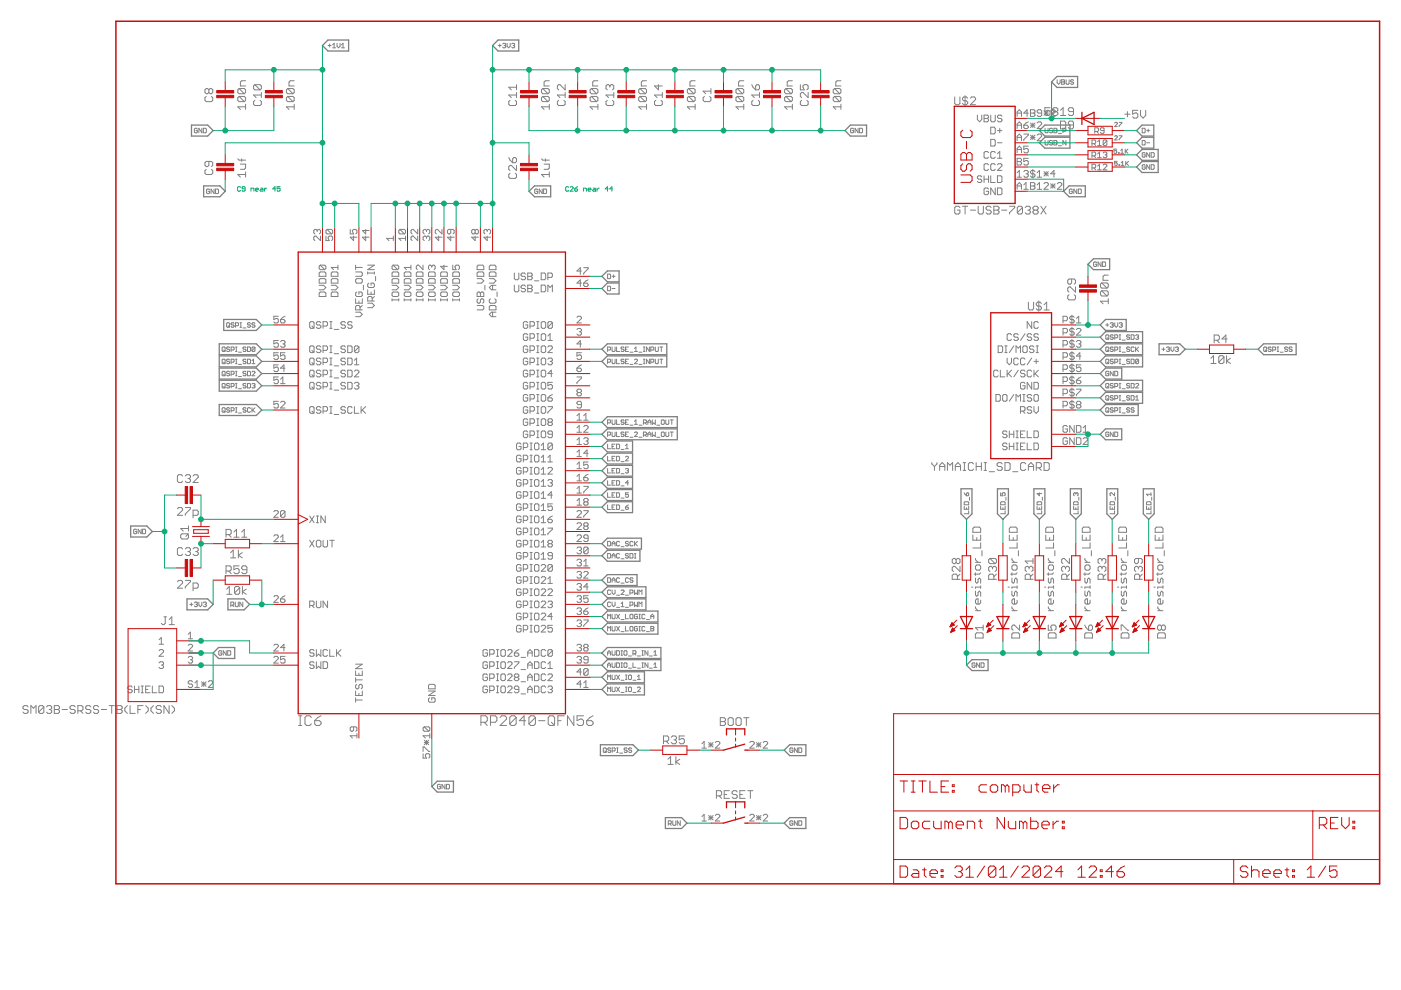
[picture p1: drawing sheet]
<svg xmlns="http://www.w3.org/2000/svg" width="297mm" height="210mm" viewBox="0 0 297 210" stroke-linecap="round" stroke-linejoin="round" font-family="sans-serif">
<g fill="none" stroke="#808080" stroke-width=".21">
<path d="M44.3 19l-.3-.2h-.3l-.2 .2v.6l.2 .3h.3l.3-.3M44.3 19l.3-.2h.2l.3 .2v.6l-.3 .3h-.2l-.3-.3M44.3 19v.6M50.7 18.8h1.1l.3 .2v.6l-.3 .3M50.7 18.8l-.3 .2v.6l.3 .3h1.1M50.7 18.8l1.1 1.1M52.1 17.1h-.9l-.2 .3v.8h1.1M54 17.9l1.1 1.1M54 17.9l-.2 .3v.6l.2 .2h1.1M54 17.9h1.1l.3 .3v.6l-.3 .2M55.4 19.6v1.1M61 18.8l-.3 .2v.6l.3 .3h1.1"/>
<path d="M61 18.8h1.1l.3 .2v.6l-.3 .3M61 18.8l1.1 1.1M62.4 17.1h-.8l-.3 .3v.8h1.1M69.6 9.7h.6M69.9 9.3v.7M70.5 10.1h.7M70.5 9.5l.3-.3v.9M71.5 9.2v.6l.3 .3 .3-.3v-.6M72.4 10.1h.6M72.4 9.5l.3-.3v.9M105.6 9.7h.7M106 9.3v.7"/>
<path d="M106.6 9.3l.5-.1 .1 .1-.1 .4M106.9 9.7h.2M107.1 9.7l.1 .1-.1 .3-.5-.1M107.5 9.2v.6l.3 .3 .4-.3v-.6M108.5 9.3l.5-.1 .1 .1-.1 .4M108.8 9.7h.2M109 9.7l.1 .1-.1 .3-.5-.1M109.5 17.9v1.1M109.5 19.6v1.1M109.5 18.5h-1.6l.5 .5M115.1 18.8l-.3 .2v.6l.3 .3h1.1M115.1 18.8h1.1l.3 .2v.6l-.3 .3"/>
<path d="M115.1 18.8l1.1 1.1M116.5 17.1h-.9l-.2 .3v.8h1.1M119.8 17.9v1.1l-1.1-1.1h-.3l-.2 .3v.6l.2 .2M119.8 19.6v1.1M125.4 18.8l-.3 .2v.6l.3 .3h1.1M125.4 18.8h1.1l.3 .2v.6l-.3 .3M125.4 18.8l1.1 1.1M126.8 17.1h-.9l-.2 .3v.8h1.1M129.3 18.2l-.3-.3h-.2l-.3 .3v.6l.3 .2M129.3 18.2l.3-.3h.3l.2 .3v.6l-.2 .2M129.3 18.2v.3M130.1 19.6v1.1"/>
<path d="M135.7 18.8l-.3 .2v.6l.3 .3h1.1M135.7 18.8h1.1l.3 .2v.6l-.3 .3M135.7 18.8l1.1 1.1M137.1 17.1h-.9l-.2 .3v.8h1.1M139.6 17.9v1.1l-.8-.8h1.6M140.4 19.6v1.1M146 18.8l-.3 .2v.6l.3 .3h1.1M146 18.8h1.1l.3 .2v.6l-.3 .3M146 18.8l1.1 1.1M147.4 17.1h-.8l-.3 .3v.8h1.1M150.7 18.8v1.1M150.7 19.3h-1.6l.5 .6"/>
<path d="M156.3 18.8l-.3 .2v.6l.3 .3h1.1M156.3 18.8h1.1l.3 .2v.6l-.3 .3M156.3 18.8l1.1 1.1M157.7 17.1h-.8l-.3 .3v.8h1.1M159.4 17.9l.3 .6 .5 .5M160.2 18.2l.3-.3h.3l.2 .3v.6l-.2 .2h-.6zM161 19.6v1.1M166.6 18.8l-.3 .2v.6l.3 .3h1.1M166.6 18.8h1.1l.3 .2v.6l-.3 .3M166.6 18.8l1.1 1.1M168 17.1h-.8l-.3 .3v.8h1.1M169.7 17.9v1.1h.8l-.3-.5v-.3l.3-.3h.6l.2 .3v.6l-.2 .2"/>
<path d="M171.3 19.6v1.1l-1.1-1.1h-.2l-.3 .3v.5l.3 .3M176.9 18.8l-.2 .2v.6l.2 .3h1.1M176.9 18.8h1.1l.3 .2v.6l-.3 .3M176.9 18.8l1.1 1.1M178.3 17.1h-.8l-.3 .3v.8h1.1M224.1 16.9v.6l.4 .4 .3-.4v-.6M225.1 16.9h.5l.1 .2-.1 .3 .1 .3-.1 .2h-.5zM225.1 17.4h.5M226 16.9v.8l.2 .2h.3l.2-.2v-.8M227.6 17.1l-.5-.2-.1 .3 .5 .2 .1 .3-.1 .2h-.4l-.1-.2M41.8 27.4l-.1-.2-.5 .2v.6l.5 .2 .1-.5h-.3M42.8 27.2v1l-.6-1v1"/>
<path d="M43.1 27.2h.5l.2 .2v.6l-.2 .2h-.5zM43.7 20.4l-.2 .3v.6l.2 .2h1.1l.3-.2v-.6l-.3-.3M43.7 35.9l-.2 .3v.5l.2 .3h1.1l.3-.3v-.5l-.3-.3M44.3 34.2v.9l-.3 .2h-.3l-.2-.2v-.6l.2-.3h1.1l.3 .3v.6l-.3 .2M50.4 33.7l.3 .3h1.4M50.7 20.4h1.1l.3 .3v.6l-.3 .2M50.7 20.4l-.3 .3v.6l.3 .2h1.1M50.7 20.4l1.1 1.1M51 34.8h1.1v.8l-.3 .3h-.8M51.2 33.7v.5M52.1 22.6h-1.7l.6 .6M52.1 22.1v1.1"/>
<path d="M52.1 36.4v1.1M52.1 37h-1.7l.6 .5M54 21.3l-.2 .2v.6l.2 .3h1.1l.3-.3v-.6l-.3-.2M55.4 20.2h-1.6l.5 .5M61 20.4l-.3 .3v.6l.3 .2h1.1M61 20.4h1.1l.3 .3v.6l-.3 .2M61 20.4l1.1 1.1M62.4 22.6h-1.7l.6 .6M62.4 22.1v1.1M107.9 33.4l.2 .6 .6 .5M108.1 21.3l-.2 .2v.6l.2 .3h1.1l.3-.3v-.6l-.3-.2M108.1 36.7l-.2 .3v.5l.2 .3h1.1l.3-.3v-.5l-.3-.3"/>
<path d="M108.7 33.7l.3-.3h.2l.3 .3v.5l-.3 .3h-.5zM109.5 35.1v1.1l-1.1-1.1h-.3l-.2 .2v.6l.2 .3M109.5 20.2h-1.6l.5 .5M114.8 33.7l.3 .3h1.4M115.1 20.4l-.3 .3v.6l.3 .2h1.1M115.1 20.4h1.1l.3 .3v.6l-.3 .2M115.1 20.4l1.1 1.1M115.4 34.8h1.1v.8l-.3 .3h-.8M115.6 33.7v.5M116.5 22.6h-1.7l.6 .6M116.5 37h-1.7l.6 .5M116.5 22.1v1.1"/>
<path d="M116.5 36.4v1.1M118.4 21.3l-.2 .2v.6l.2 .3h1.1l.3-.3v-.6l-.3-.2M119.8 20.2h-1.6l.5 .5M125.4 20.4l-.3 .3v.6l.3 .2h1.1M125.4 20.4h1.1l.3 .3v.6l-.3 .2M125.4 20.4l1.1 1.1M126.8 22.6h-1.7l.6 .6M126.8 22.1v1.1M128.8 21.3l-.3 .2v.6l.3 .3h1.1l.2-.3v-.6l-.2-.2M130.1 20.2h-1.6l.5 .5M135.7 20.4l-.3 .3v.6l.3 .2h1.1M135.7 20.4h1.1l.3 .3v.6l-.3 .2"/>
<path d="M135.7 20.4l1.1 1.1M137.1 22.6h-1.7l.6 .6M137.1 22.1v1.1M139 21.3l-.2 .2v.6l.2 .3h1.1l.3-.3v-.6l-.3-.2M140.4 20.2h-1.6l.5 .5M146 20.4l-.3 .3v.6l.3 .2h1.1M146 20.4h1.1l.3 .3v.6l-.3 .2M146 20.4l1.1 1.1M147.4 22.6h-1.7l.6 .6M147.4 22.1v1.1M149.4 20.4l-.3 .3v.6l.3 .2h1.1l.2-.2v-.6l-.2-.3M156.3 20.4l-.3 .3v.6l.3 .2h1.1"/>
<path d="M156.3 20.4h1.1l.3 .3v.6l-.3 .2M156.3 20.4l1.1 1.1M157.7 22.6h-1.7l.6 .6M157.7 22.1v1.1M159.7 21.3l-.3 .2v.6l.3 .3h1.1l.2-.3v-.6l-.2-.2M161 20.2h-1.6l.5 .5M166.6 20.4l-.3 .3v.6l.3 .2h1.1M166.6 20.4h1.1l.3 .3v.6l-.3 .2M166.6 20.4l1.1 1.1M168 22.6h-1.7l.6 .6M168 22.1v1.1M170 21.3l-.3 .2v.6l.3 .3h1.1l.2-.3v-.6l-.2-.2"/>
<path d="M176.9 20.4l-.2 .3v.6l.2 .2h1.1M176.9 20.4h1.1l.3 .3v.6l-.3 .2M176.9 20.4l1.1 1.1M178.3 22.6h-1.6l.5 .6M178.3 22.1v1.1M181 27.4l-.2-.2-.5 .2v.6l.5 .2 .2-.5h-.3M181.9 27.2v1l-.6-1v1M182.2 27.2h.5l.2 .2v.6l-.2 .2h-.5zM202.4 20.6v1.3l.3 .3h.5l.3-.3v-1.3M204.6 20.3v2.2M205.2 20.8l-.3-.2h-.6l-.2 .2v.3l.2 .3h.6l.3 .3v.2l-.3 .3h-.6l-.2-.3M205.7 20.8l.3-.2h.6l.2 .2v.3l-1.1 1.1h1.1"/>
<path d="M207.2 24.4v.9l.5 .5 .5-.5v-.9M208.2 37.5l-.3-.2h-.4l-.3 .2v.3l.3 .2h.4l.3 .2-.3 .5h-.4l-.3-.2M208.6 24.4h.7l.3 .2v.3l-.3 .2 .3 .2v.3l-.3 .2h-.7zM208.6 37.3v1.4M208.6 25.1h.7M208.6 38h1M209.6 32.4l-.3-.3h-.4l-.3 .3v.9l.3 .2h.4l.3-.2M209.6 34.9l-.3-.2h-.4l-.3 .2v1l.3 .2h.4l.3-.2M209.6 37.3v1.4M210.1 24.4v1.2l.2 .2h.5l.2-.2v-1.2M210.1 27h.7l.2 .2v1l-.2 .2h-.7zM210.1 29.5h.7l.2 .3v.9l-.2 .3h-.7z"/>
<path d="M210.1 37.3v1.4h.9M211 34.9l-.2-.2h-.5l-.2 .2v1l.2 .2h.5l.2-.2M211 32.4l-.2-.3h-.5l-.2 .3v.9l.2 .2h.5l.2-.2M211 39.9v1.4l-.9-1.4v1.4M211.5 39.9h.7l.2 .2v.9l-.2 .3h-.7zM211.5 37.3h.7l.2 .2v1l-.2 .2h-.7zM211.5 34.9l.2-.2h.5l.2 .2v.3l-.9 .9h.9M211.5 33.5h.9M211.5 32.6l.5-.5v1.4M211.5 27.7h.9M211.5 30.3h.9M212 27.2v1"/>
<path d="M212.4 24.6l-.2-.2h-.5l-.2 .2v.3l.2 .2h.5l.2 .2v.3l-.2 .2h-.5l-.2-.2M215.6 24.7v-1l.5-.4 .5 .4v1M215.6 27.3v-1l.5-.5 .5 .5v1M215.6 29.8v-.9l.5-.5 .5 .5v.9M215.6 32.4v-.9l.5-.5 .5 .5v.9M215.6 33.6h.7l.3 .2-.3 .5 .3 .5-.3 .2h-.7zM215.6 39.4h1M215.6 24h1M215.6 31.7h1M215.6 26.5h1M215.6 29.1h1M215.6 34.3h.7"/>
<path d="M215.6 36.6l.5-.4v1.4M215.6 37.6h1M217.1 36.4l.2-.2h.5l.2 .2v.2l-.2 .3M217.1 39.2l.4-.5v1.4M217.1 26.5h.7l.2 .3v.2l-.2 .3h-.5l-.2-.3zM217.1 28.4h.9v.3l-.9 .9v.2M217.5 36.9h.3M217.8 36.9l.2 .2v.2l-.2 .3h-.5l-.2-.3M218 31h-.9v.7l.4-.2 .5 .2v.5l-.2 .2h-.5l-.2-.2M218 24h-.9l.7-.7v1.4M218 33.6h-.9v.7l.4-.3 .5 .3v.5l-.2 .2h-.5l-.2-.2M218 25.8l-.9 .7"/>
<path d="M218.5 23.3h.7l.2 .2v.2l-.2 .3 .2 .4-.2 .3h-.7zM218.5 38.7h.7l.2 .3-.2 .4 .2 .5-.2 .2h-.7zM218.5 39.4h.7M218.5 24h.7M218.5 26.5h.9M218.5 26.1l.9 .9M218.5 29.1h.9M218.5 28.7l.9 .9M219 26.1v.9M219 28.7v.9M219 35.9v1.9M219.4 36.4l-.2-.2h-.5l-.2 .2 .2 .5h.5l.2 .2-.2 .5h-.5l-.2-.3"/>
<path d="M219.4 26.1l-.9 .9M219.4 28.7l-.9 .9M219.9 39.2l.5-.5v1.4M219.9 36.6l.5-.4v1.4M219.9 26.1l.3-.3h.4l.3 .3v.2l-1 1h1M219.9 28.7l.3-.3h.4l.3 .3v.2l-1 .9h1M219.9 37.6h1M220.9 24h-.7l-.3-.3v-.2l.3-.2h.4l.3 .2v.9l-.3 .3h-.4l-.3-.3M221.3 39l.3-.3h.4l.3 .3v.2l-1 .9h1M221.3 24h1M221.3 23.5l1 .9M221.3 36.9h1"/>
<path d="M221.3 36.4l1 .9M221.6 27.2v.8l.1 .2 .5-.2v-.8M221.6 29.8v.8l.1 .1 .5-.1v-.8M221.8 23.5v.9M221.8 36.4v.9M222.3 36.4l-1 .9M222.3 23.5l-1 .9M222.6 22.8h-1.1v.9l.6-.3h.3l.2 .3v.5l-.2 .3h-.6l-.3-.3M222.8 23.5l.2-.2h.5l.2 .2v.2l-.9 1h.9M222.8 39.4h.9M222.8 39l.9 .9M223.2 27.4l-.5-.2-.2 .3 .5 .2 .2 .3-.2 .2-.5-.2"/>
<path d="M223.2 30l-.5-.2-.2 .3 .5 .2 .2 .3-.2 .1-.5-.1M223.2 39v.9M223.5 23.7l-.3-.3v-.3l.3-.3h.5l.3 .3v.3l-.3 .3M223.5 23.7l-.3 .2v.3l.3 .3h.5l.3-.3v-.3l-.3-.2M223.5 23.7h.5M223.5 27.7h.4M223.5 30.3h.4M223.5 27.2h.4l.2 .2-.2 .3 .2 .3-.2 .2h-.4zM223.5 29.8h.4l.2 .2-.2 .3 .2 .3-.2 .1h-.4zM223.7 39l-.9 .9M223.7 36.9h-.9l.7-.7v1.4M224.2 39l.2-.3h.5l.2 .3v.2l-.9 .9h.9"/>
<path d="M224.4 28.3h.6M224.4 30.9h.6M224.9 25.7h.8l.3 .3v1.1l-.3 .2h-.8zM224.9 24.5h1.1M224.9 23.4l.5-.6v1.7M225.4 27.8l.6-.1-.2-.5h-.4v1M226 29.8v.9l-.6-.9v.9M227.6 23.7h-.8l-.3-.3v-.3l.3-.3h.5l.3 .3v1.1l-.3 .3h-.5l-.3-.3M227.6 26.5h-.8l-.3-.3v-.2l.3-.3h.5l.3 .3v1.1l-.3 .2h-.5l-.3-.2M231.5 30.5h.6l.2-.2v-.4l-.2-.2h-.6v1.2M231.5 35.6h.6l.2-.2v-.4l-.2-.2h-.6v1.2M231.5 33h.6l.2-.2v-.4l-.2-.2h-.6v1.2"/>
<path d="M231.9 35.6l.4 .4M231.9 33l.4 .4M231.9 30.5l.4 .4M232.1 27.9h.6l.2-.2v-.4l-.2-.2h-.6v1.2M232.5 27.9l.4 .4M232.7 35.2l.4-.4v1.2M232.7 30.1l.4-.4v1.2M232.7 32.6l.4-.4v1.2M232.7 36h.8M232.7 33.4h.8M232.7 30.9h.8M233.9 35l.2-.2h.4l.2 .2v.2l-.8 .8h.8"/>
<path d="M233.9 32.4l.2-.2h.4l.2 .2-.2 .4M234.1 27.7h-.6l-.2-.2 .2-.4h.4l.2 .2v.8l-.2 .2h-.4l-.2-.2M234.3 32.8h.2M234.5 32.8l.2 .2-.2 .4h-.4l-.2-.2M234.7 29.9l-.2-.2h-.4l-.2 .2v.7M234.7 29.9v.7l-.2 .3h-.4l-.2-.3M234.7 29.9l-.8 .7M236.3 28.9l.2-.1 .4 .1-.6 .8h.6M236.3 26.1l.2-.1 .4 .1-.6 .7h.6M236.8 31.6h-.6v.5l.3-.2 .3 .2-.2 .4-.4-.1M236.9 34.2h-.6v.4l.3-.1 .3 .1-.2 .5-.4-.2M237.1 32.4l.2 .1z"/>
<path d="M237.3 34.9l.1 .2zM237.3 26h.5l-.5 .8M237.3 28.8h.5l-.5 .9M237.6 32.5h.6M237.6 31.9l.3-.3v.9M237.7 35.1h.6M237.7 34.5l.3-.3v.9M238.5 24.2h1.1M238.6 31.6v.9M238.7 34.2v.9M238.7 32.1l.4 .4M238.8 34.6l.5 .5"/>
<path d="M239 23.7v1.1M239.1 31.6l-.5 .6M239.3 34.2l-.6 .6M241.2 23.4h-1.1v.8l.6-.3h.3l.2 .3v.6l-.2 .2h-.6l-.3-.2M241.8 23.4v1.1l.6 .5 .5-.5v-1.1M242.2 27.2h.5l.1 .2v.6l-.1 .2h-.5zM242.2 29.8h.5l.1 .2v.6l-.1 .1h-.5zM242.8 32.5l-.1-.1-.5 .1v.6l.5 .2 .1-.5h-.3M242.8 35.1l-.1-.2-.5 .2v.6l.5 .2 .1-.5h-.3M243.1 27.7h.7M243.1 30.3h.7M243.4 27.4v.6"/>
<path d="M243.8 32.4v.9l-.7-.9v.9M243.8 34.9v1l-.7-1v1M244.1 32.4h.5l.1 .1v.6l-.1 .2h-.5zM244.1 34.9h.5l.1 .2v.6l-.1 .2h-.5zM44.4 40.2l-.1-.1-.5 .1v.7l.1 .1h.4l.1-.1v-.3h-.3M45.4 40.1v.9l-.7-.9v.9M45.7 40.1l.6 .1v.7l-.1 .1h-.5zM67.2 48.9l-.2-.3-.5 .3v.5l.3 .2M67.2 48.9l.3-.3 .4 .3v.5l-.2 .2M67.2 48.9v.2M67.7 57.9l.2-.2h.9l.3 .2v.7h-1.4zM67.7 59.3l.2-.2h.9l.3 .2v.7h-1.4z"/>
<path d="M67.9 56.2l-.2 .3v.4l.2 .3h.9M67.9 56.2h.9l.3 .3v.4l-.3 .3M67.9 56.2l.9 1M67.9 50.1v.9l-.9-.9-.5 .2v.5l.3 .2M69.1 50.1v.9h.7l-.2-.5v-.2l.2-.2h.5l.2 .2v.5l-.2 .2M69.3 48.6h1l.2 .3v.5l-.2 .2M69.3 48.6l-.2 .3v.5l.2 .2h1M69.3 48.6l1 1M70.2 57.9l.3-.2h.9l.2 .2v.7h-1.4zM70.2 59.3l.3-.2h.9l.2 .2v.7h-1.4zM71.6 56.7h-1.4l.5 .5M71.6 56.2v1"/>
<path d="M74.3 48.6v1h.7l-.3-.5v-.2l.3-.3h.4l.3 .3v.5l-.3 .2M75 50.1v.9l-.7-.7h1.4M75.4 57.7h1.2l.2 .2v.5l-.2 .2h-1.2M75.4 59.3l.2-.2h1l.2 .2v.5l-.2 .2h-1l-.2-.2zM75.4 56.7h1.4M75.4 56.2v1M77.5 50.1v.9l-.7-.7h1.5M77.5 48.6v1l-.7-.7h1.5M78 57.9h1.4M78 56.2h1.4l-1.4 1h1.4M78 57.7v.4M79.4 57.7v.4"/>
<path d="M79.6 58.6v.9M83.1 57.9l.3-.2h.9l.2 .2v.7h-1.4zM83.1 59.3l.3-.2h.9l.2 .2v.7h-1.4zM83.4 56.2l-.3 .3v.4l.3 .3h.9M83.4 56.2h.9l.2 .3v.4l-.2 .3M83.4 56.2l.9 1M83.4 50.5h-1.4l.5 .5M83.4 50.1v.9M84.8 48.6h.9l.3 .3v.5l-.3 .2M84.8 48.6l-.2 .3v.5l.2 .2h.9M84.8 48.6l.9 1M85.7 57.9l.2-.2h1l.2 .2v.7h-1.4z"/>
<path d="M85.7 59.3l.2-.2h1l.2 .2v.7h-1.4zM86 50.5h-1.4l.4 .5M86 50.1v.9M87.1 56.2v1M87.1 56.7h-1.4l.5 .5M88.3 59.3l.2-.2h1l.2 .2v.7h-1.4zM88.3 57.9l.2-.2h1l.2 .2v.7h-1.4zM88.6 48.6v1l-1-1-.5 .3v.5l.3 .2M88.6 50.1v.9l-1-.9-.5 .2v.5l.3 .2M89.7 56.2v1l-.9-1h-.3l-.2 .3v.4l.2 .3M90.4 50.3l.3-.2 .4 .2v.5l-.2 .2M90.4 48.9l.3-.3 .4 .3v.5l-.2 .2"/>
<path d="M90.4 50.3l-.2-.2-.5 .2v.5l.3 .2M90.4 48.9l-.2-.3-.5 .3v.5l.3 .2M90.4 48.9v.2M90.4 50.3v.2M90.8 57.9l.3-.2h.9l.3 .2v.7h-1.5zM90.8 59.3l.3-.2h.9l.3 .2v.7h-1.5zM91.5 56.5l.3-.3h.2l.3 .3v.4l-.3 .3M91.5 56.5l-.2-.3h-.2l-.3 .3v.4l.3 .3M91.5 56.5v.2M93 50.1v.9l-.7-.7h1.4M93.4 57.9l.3-.2h.9l.2 .2v.7h-1.4zM93.4 59.3l.3-.2h.9l.2 .2v.7h-1.4z"/>
<path d="M93.7 48.6v1l-.9-1-.5 .3v.5l.2 .2M94.1 56.2v1l-.7-.7h1.4M95.6 50.1v.9l-.7-.7h1.4M95.6 48.6v.8l-.3 .2-.4-.2v-.5l.2-.3h1l.2 .3v.5l-.2 .2M96 57.9l.2-.2h1l.2 .2v.7h-1.4zM96 59.3l.2-.2h1l.2 .2v.7h-1.4zM96 56.2v1h.7l-.2-.5 .2-.5h.5l.2 .3v.4l-.2 .3M100.7 48.9l.3-.3 .4 .3v.5l-.2 .2-.5-.2M100.7 50.1v.9l-.7-.7h1.4M100.7 48.9l-.2-.3h-.3l-.2 .3v.5l.2 .2h.3l.2-.2M100.7 48.9v.5M101.2 57.9l.2-.2h.9l.3 .2v.7h-1.4z"/>
<path d="M101.2 59.1h.9l.5 .4-.5 .5h-.9M101.4 56.2h.9l.3 .3v.7h-1.4v-.7zM103.3 48.9v.2M103.3 50.1v.9l-.7-.7h1.4M103.3 48.9l.2-.3 .5 .3v.5l-.2 .2M103.3 48.9l-.2-.3-.5 .3v.5l.2 .2M103.7 59.1h1l.5 .4-.5 .5h-1M103.7 57.9l.3-.2h.9l.3 .2v.7h-1.5zM104 56.2h.9l.3 .3v.7h-1.5v-.7zM109.1 57.9v1.2l.2 .2h.4l.3-.2v-1.2M111.4 58.1l-.2-.2h-.5l-.2 .5 .2 .2h.5l.2 .2v.3l-.2 .2h-.5l-.2-.2M111.9 57.9h.7l.2 .2-.2 .5 .2 .2v.3l-.2 .2h-.7z"/>
<path d="M111.9 58.6h.7M113.3 59.5h1M114 40.2l-.2-.1-.4 .1v.7l.1 .1 .5-.1v-.3h-.3M114.7 57.9h.7l.3 .2v1l-.3 .2h-.7zM115 40.1v.9l-.7-.9v.9M115.3 40.1h.4l.2 .1v.7l-.2 .1h-.4zM116.2 58.8h.7l.2-.2v-.5l-.2-.2h-.7v1.4M123.3 57.5h-1l.7-.8v1.5M123.8 56.7h.9v.3l-.9 .9v.3M124.7 59.3l-.9 .7M128.8 58.1h.5l.2 .2v.6l-.2 .2h-.5zM129.8 58.6h.6"/>
<path d="M130.1 58.3v.6M203.5 44l-.3-.3h-.5l-.3 .3v1.1l.3 .3h.5l.3-.3v-.5h-.5M204.1 43.7h1.1M204.6 43.7v1.7M205.7 44.6h1.1M207.4 43.7v1.4l.3 .3h.5l.3-.3v-1.4M209.6 40.1l-.3-.2h-.4l-.3 .2v.9l.3 .3h.4l.3-.3v-.4h-.5M210.1 44l-.2-.3h-.6l-.2 .3v.3l.2 .3h.6l.2 .2v.3l-.2 .3h-.6l-.2-.3M210.7 43.7h.8l.3 .3v.3l-.3 .3 .3 .2v.3l-.3 .3h-.8zM210.7 44.6h.8M212.4 44.6h1.1M214 43.7h1.1v.3l-1.1 1.1v.3"/>
<path d="M215.6 40.1v-.9l.5-.5 .5 .5v.9M216.8 44l-.3-.3h-.5l-.3 .3v1.1M216.8 44v1.1l-.3 .3h-.5l-.3-.3M216.8 44l-1.1 1.1M217.1 40.1h.9M217.4 44l.2-.3h.6l.3 .3v.3l-.3 .3M217.9 44.6h.3M218.2 44.6l.3 .2v.3l-.3 .3h-.6l-.2-.3M219.3 44.6l-.3-.3v-.3l.3-.3h.5l.3 .3v.3l-.3 .3M219.3 44.6l-.3 .2v.3l.3 .3h.5l.3-.3v-.3l-.3-.2M219.3 44.6h.5M219.9 40.1h1"/>
<path d="M220.7 43.7l1.1 1.7M221.8 43.7l-1.1 1.7M227.2 59.2v.8l-.3 .3h-.2l-.3-.3v-.6l.3-.2h1.1l.2 .2v.6l-.2 .3M227.4 40.2l-.2-.1-.5 .1v.7l.5 .1 .2-.4h-.4M228.3 40.1v.9l-.6-.9v.9M228.6 40.1l.7 .1v.7l-.2 .1h-.5zM232.5 55.7l-.2-.2-.4 .2v.6l.1 .2 .5-.2v-.3h-.3M233.4 55.5v1l-.6-1v1M233.6 60l1.1 1.1M233.6 60h1.1l.3 .3v.5l-.3 .3M233.6 60l-.3 .3v.5l.3 .3h1.1M233.8 55.5h.5l.1 .2v.6l-.1 .2h-.5z"/>
<path d="M235 58.3h-.9l-.2 .3v.8h1.1M47.2 78.7l.5 .2v.6l-.1 .2-.5-.2v-.6zM47.2 73.6l.5 .1v.7l-.1 .1h-.4l-.1-.1v-.7zM47.2 76.2l.5 .1v.6l-.1 .2h-.4l-.1-.2v-.6zM47.4 74.2l.3 .3M47.4 76.8l.3 .3M47.4 79.4l.3 .3M48.2 68.4l.5 .2v.6l-.2 .2h-.3l-.2-.2v-.6zM48.4 69.1l.3 .3M48.7 73.7l-.5-.1-.2 .3 .5 .1 .2 .4-.2 .1h-.3l-.2-.1M48.7 76.3l-.5-.1-.2 .3 .5 .1 .2 .3-.2 .2h-.3l-.2-.2M48.7 78.9l-.5-.2-.2 .3 .2 .2h.3l.2 .3-.2 .2-.5-.2"/>
<path d="M49 79.4l.6-.2-.1-.5h-.5v1M49 74.2h.5l.1-.5-.6-.1v.9M49 76.8h.5l.1-.5-.6-.1v.9M49.6 68.6l-.5-.2-.1 .3 .5 .2 .1 .3-.1 .2h-.4l-.1-.2M49.9 69.1h.5l.2-.5-.2-.2h-.5v1M49.9 78.7h.3M49.9 79.7h.3M49.9 73.6h.3M49.9 74.5h.3M49.9 76.2h.3M49.9 77.1h.3M50.1 73.6v.9"/>
<path d="M50.1 76.2v.9M50.1 78.7v1M50.6 74.7h.6M50.6 77.3h.6M50.6 79.8h.6M50.9 68.4h.3M50.9 69.4h.3M51.1 68.4v1M51.5 69.5h.7M52.2 73.7l-.2-.1-.5 .1 .2 .3h.3l.2 .2-.2 .3-.5-.1M52.2 76.3l-.2-.1-.5 .1 .2 .3h.3l.2 .2-.2 .3-.5-.2M52.2 78.9l-.2-.2h-.3l-.2 .3 .5 .2 .2 .3-.2 .2-.5-.2"/>
<path d="M52.5 76.2l.6 .1v.6l-.2 .2h-.4zM52.5 78.7h.4l.2 .2v.6l-.2 .2h-.4zM52.5 73.6l.6 .1v.7l-.2 .1h-.4zM53.1 68.6l-.5-.2-.1 .3 .4 .2 .2 .3-.2 .2h-.3l-.1-.2M53.4 76.5l.3-.3v.9M53.4 78.9l.2-.2 .5 .2-.7 .8h.7M53.4 77.1h.7M54.1 68.6l-.5-.2-.2 .3 .5 .2 .2 .3-.2 .2h-.3l-.2-.2M54.1 73.7l-.5-.1-.2 .1v.7M54.1 73.7v.7l-.2 .1h-.3l-.2-.1M54.1 73.7l-.7 .7M59 72.2h-.9v.7l.4-.2 .5 .2v.5l-.2 .2h-.5l-.2-.2"/>
<path d="M59 79.9h-.9v.7l.4-.2 .5 .2v.5l-.2 .2h-.5l-.2-.2M59 74.8h-.9v.7l.4-.3h.3l.2 .3v.5l-.2 .2h-.5l-.2-.2M59 77.4h-.9v.7l.4-.3 .5 .3v.4l-.2 .3h-.5l-.2-.3M59 67.1h-.9v.7l.4-.3 .5 .3v.4l-.2 .3h-.5l-.2-.3M59.5 72.5l.2-.3h.5l.2 .3-.2 .4M59.5 67.8h.7l.2 .4-.2 .3h-.5l-.2-.3zM60 72.9h.2M60.2 72.9l.2 .3-.2 .4h-.5l-.2-.2M60.4 74.8h-.9v.7l.5-.3h.2l.2 .3v.5l-.2 .2h-.5l-.2-.2M60.4 78.1h-.9l.7-.7v1.4M60.4 67.1l-.9 .7M65.7 73.6l.2-.3h.5l.2 .3v.9l-.2 .3h-.5l-.2-.3z"/>
<path d="M65.7 78.7l.2-.2h.5l.2 .2v1l-.2 .2h-.5l-.2-.2zM65.9 75.9h.5l.2 .3v.9l-.2 .2h-.5l-.2-.2v-.9zM65.9 68.2h.5l.2 .2v1l-.2 .2h-.5l-.2-.2v-1zM66.1 69.1l.5 .5M66.1 74.3l.5 .5M66.1 76.9l.5 .4M66.1 79.4l.5 .5M67.7 60.5h.9l.5 .5-.5 .4h-.9M67.7 62.1l.2-.2h.9l.3 .2v.8h-1.4zM68 68.4l-.2-.2h-.5l-.2 .2 .2 .5h.5l.2 .2v.3l-.2 .2h-.5l-.2-.2M68 73.6l-.2-.3h-.5l-.2 .5 .2 .2h.5l.2 .3v.2l-.2 .3h-.5l-.2-.3M68 76.2l-.2-.3h-.5l-.2 .3 .2 .4h.5l.2 .3v.2l-.2 .2h-.5l-.2-.2"/>
<path d="M68 78.7l-.2-.2h-.5l-.2 .2v.3l.2 .2h.5l.2 .2v.3l-.2 .2h-.5l-.2-.2M68.5 74.3h.7l.2-.3v-.4l-.2-.3h-.7v1.5M68.5 76.9h.7l.2-.3v-.4l-.2-.3h-.7v1.4M68.5 79.4h.7l.2-.2v-.5l-.2-.2h-.7v1.4M68.5 69.1h.7l.2-.2v-.5l-.2-.2h-.7v1.4M69.9 74.8h.5M69.9 73.3h.5M69.9 75.9h.5M69.9 77.3h.5M69.9 78.5h.5M69.9 79.9h.5M69.9 68.2h.5"/>
<path d="M69.9 69.6h.5M70.2 68.2v1.4M70.2 73.3v1.5M70.2 75.9v1.4M70.2 78.5v1.4M70.2 60.5h1l.4 .5-.4 .4h-1M70.2 62.1l.3-.2h.9l.2 .2v.8h-1.4zM70.9 69.8h.9M70.9 75h.9M70.9 77.6h.9M73.2 73.6l-.2-.3h-.5l-.2 .3v.2l.2 .2h.5l.2 .3-.2 .5h-.5l-.2-.3M73.2 76.2l-.2-.3h-.5l-.2 .3v.2l.2 .2h.5l.2 .3-.2 .4h-.5l-.2-.2"/>
<path d="M73.2 78.7l-.2-.2h-.5l-.2 .2v.3l.2 .2h.5l.2 .2-.2 .5h-.5l-.2-.2M73.2 68.4l-.2-.2h-.5l-.2 .2v.3l.2 .2h.5l.2 .2-.2 .5h-.5l-.2-.2M73.7 73.3h.7l.3 .3v.9l-.3 .3h-.7zM73.7 75.9h.7l.3 .3v.9l-.3 .2h-.7zM73.7 78.5h.7l.3 .2v1l-.3 .2h-.7zM74.7 68.4l-.3-.2h-.4l-.3 .2 .3 .5h.4l.3 .2-.3 .5h-.4l-.3-.2M75.1 77.3h1M75.1 78.7l.3-.2h.4l.3 .2v.3l-1 .9h1M75.1 76.4l.5-.5v1.4M75.4 66.2h.9l.5 .5-.5 .4h-.9M75.4 63.4v.9h1.4v-.9M75.6 61.9l-.2 .2v.5l.2 .3h1l.2-.3v-.5l-.2-.2h-.5v.5"/>
<path d="M76.1 73.6v.9l-.3 .3h-.4l-.3-.3M76.1 73.6l-.3-.3h-.4l-.3 .3v.9M76.1 63.8v.5M76.1 73.6l-1 .9M76.3 65.7v-.7l-.2-.2h-.5l-.2 .2v.7h1.4M76.8 64.8l-.5 .4M77 60.5v.9M78 64.3h.9l.5 .5-.5 .4h-.9M78 61.4v1h1.4v-1M78.2 60l-.2 .3v.4l.2 .3h.9l.3-.3v-.4l-.3-.3h-.4v.5M78.7 61.9v.5M78.9 63.8v-.7l-.2-.2h-.5l-.2 .2v.7h1.4"/>
<path d="M79.4 62.9l-.5 .4M83.1 60.5h1l.4 .5-.4 .4h-1M83.1 62.1l.3-.2h.9l.2 .2v.5l-.2 .3h-.9l-.3-.3zM83.1 63.6h1.4M83.1 63.3v.5M84.5 63.3v.5M85.7 60.5h.9l.5 .5-.5 .4h-.9M85.7 62.1l.2-.2h1l.2 .2v.5l-.2 .3h-1l-.2-.3zM85.7 63.6h1.4M85.7 63.3v.5M87.1 63.3v.5M88.3 60.5h.9l.5 .5-.5 .4h-.9"/>
<path d="M88.3 62.1l.2-.2h1l.2 .2v.5l-.2 .3h-1l-.2-.3zM88.3 63.6h1.4M88.3 63.3v.5M89.7 63.3v.5M90.8 60.5h1l.5 .5-.5 .4h-1M90.8 62.1l.3-.2h.9l.3 .2v.5l-.3 .3h-.9l-.3-.3zM90.8 63.6h1.5M90.8 63.3v.5M92.3 63.3v.5M93.4 60.5h1l.4 .5-.4 .4h-1M93.4 62.1l.3-.2h.9l.2 .2v.5l-.2 .3h-.9l-.3-.3zM93.4 63.6h1.4"/>
<path d="M93.4 63.3v.5M94.8 63.3v.5M96 60.5h.9l.5 .5-.5 .4h-.9M96 62.1l.2-.2h1l.2 .2v.5l-.2 .3h-1l-.2-.3zM96 63.6h1.4M96 63.3v.5M97.4 63.3v.5M101.2 64.8h1.1l.3 .2v.5l-.3 .2h-1.1M101.2 62.1l.2-.2 .5 .2 .2-.2h.2l.3 .2v.8h-1.4zM101.4 63.4l-.2 .2v.5l.2 .2 .5-.2v-.5l.2-.2h.2l.3 .2v.5l-.3 .2M101.9 62.1v.8M102.8 60.5v.9"/>
<path d="M103.7 65l.3-.2h.9l.3 .2v.7h-1.5zM104 63.4l-.3 .2v.5l.3 .2h.9l.3-.2v-.5l-.3-.2M104.4 60.5v.9M104.4 66.2v.9M105.2 60.5h-1l-.5 .5 .5 .4h1M105.2 66.2h-1l-.5 .5 .5 .4h1M105.4 61.9v1M109.1 60.5v1.1l.2 .3h.4l.3-.3v-1.1M111.4 60.7l-.2-.2h-.5l-.2 .4 .2 .3h.5l.2 .4-.2 .3h-.5l-.2-.3M111.9 78.7l-.2-.2h-.5l-.2 .2v1l.2 .2h.5l.2-.2v-.5h-.5M111.9 76.2l-.2-.3h-.5l-.2 .3v.9l.2 .2h.5l.2-.2v-.5h-.5M111.9 71l-.2-.2h-.5l-.2 .2v.9l.2 .3h.5l.2-.3v-.4h-.5"/>
<path d="M111.9 73.6l-.2-.3h-.5l-.2 .3v.9l.2 .3h.5l.2-.3v-.5h-.5M111.9 68.4l-.2-.2h-.5l-.2 .2v1l.2 .2h.5l.2-.2v-.5h-.5M111.9 60.5h.7l.2 .2-.2 .5 .2 .4-.2 .3h-.7zM111.9 61.2h.7M112.4 71.7h.7l.2-.2v-.5l-.2-.2h-.7v1.4M112.4 74.3h.7l.2-.3v-.4l-.2-.3h-.7v1.5M112.4 76.9h.7l.2-.3v-.4l-.2-.3h-.7v1.4M112.4 79.4h.7l.2-.2v-.5l-.2-.2h-.7v1.4M112.4 69.1h.7l.2-.2v-.5l-.2-.2h-.7v1.4M113.3 62.1h1M113.8 70.8h.5M113.8 72.2h.5"/>
<path d="M113.8 74.8h.5M113.8 73.3h.5M113.8 75.9h.5M113.8 77.3h.5M113.8 78.5h.5M113.8 79.9h.5M113.8 68.2h.5M113.8 69.6h.5M114 68.2v1.4M114 70.8v1.4M114 73.3v1.5M114 75.9v1.4"/>
<path d="M114 78.5v1.4M114.7 73.6l.3-.3h.4l.3 .3v.9l-.3 .3h-.4l-.3-.3zM114.7 60.5h.7l.3 .2v.9l-.3 .3h-.7zM115 70.8h.4l.3 .2v.9l-.3 .3h-.4l-.3-.3v-.9zM115 75.9h.4l.3 .3v.9l-.3 .2h-.4l-.3-.2v-.9zM115 78.5h.4l.3 .2v1l-.3 .2h-.4l-.3-.2v-1zM115 68.2h.4l.3 .2v1l-.3 .2h-.4l-.3-.2v-1zM116.2 73.6l.2-.3h.5l.2 .3v.2l-.9 1h.9M116.2 72.2h.9M116.2 76.2l.2-.3h.5l.2 .3-.2 .4M116.2 61.9v-1.4l.4 .4 .5-.4v1.4M116.2 71.2l.4-.4v1.4"/>
<path d="M116.6 76.6h.3M116.9 76.6l.2 .3-.2 .4h-.5l-.2-.2M117.1 79.2h-.9l.7-.7v1.4M117.1 68.4l-.2-.2h-.5l-.2 .2v1M117.1 68.4v1l-.2 .2h-.5l-.2-.2M117.1 68.4l-.9 1M122.3 78.1h.7l.3 .2v.2l-.3 .3h-.4l-.3-.3zM122.3 79.9h1v.3l-1 .9v.2M122.3 69.9l.3-.3h.4l.3 .3-.3 .4M122.3 67.3l.3-.2h.4l.3 .2v.2l-1 1h1M122.8 70.3h.2M123 70.3l.3 .3v.2l-.3 .3h-.4l-.3-.3"/>
<path d="M123.3 74.8h-1v.7l.5-.3h.2l.3 .3v.5l-.3 .2h-.4l-.3-.2M123.3 72.9h-1l.7-.7v1.4M123.3 60h-1l.7-.7v1.4M123.3 77.4l-1 .7M123.8 60h.7l.2 .5-.2 .2h-.5l-.2-.2zM128.8 60.7h.5l.2 .2v.6l-.2 .1h-.5zM128.8 74.2h.5l.2-.5-.2-.1h-.5v.9M128.8 76.8h.5l.2-.5-.2-.1h-.5v.9M129.8 61.2h.6M129.8 73.6v.8l.1 .1 .5-.1v-.8M129.8 76.2v.7l.1 .2 .5-.2v-.7M130.7 73.6v.9h.7"/>
<path d="M130.7 76.2v.9h.7M132.3 73.7l-.5-.1-.1 .3 .4 .1 .2 .4-.2 .1h-.3l-.1-.1M132.3 76.3l-.5-.1-.1 .3 .4 .1 .2 .3-.2 .2h-.3l-.1-.2M132.6 74h.3M132.6 76.6h.3M133.2 73.6h-.6v.9h.6M133.2 76.2h-.6v.9h.6M133.6 74.7h.6M133.6 77.3h.6M134.5 74.5h.6M134.5 76.3l.2-.1 .4 .1-.6 .8h.6M134.5 73.9l.3-.3v.9"/>
<path d="M135.5 74.7h.6M135.5 77.3h.6M136.4 73.6h.3M136.4 74.5h.3M136.4 76.2h.3M136.4 77.1h.3M136.6 73.6v.9M136.6 76.2v.9M137.7 73.6v.9l-.6-.9v.9M137.7 76.2v.9l-.6-.9v.9M138 74.2h.5l.1-.5-.1-.1h-.5v.9M138 76.8h.5l.1-.5-.1-.1h-.5v.9"/>
<path d="M138.9 73.6v.8l.2 .1h.3l.2-.1v-.8M138.9 76.2v.7l.2 .2h.3l.2-.2v-.7M139.9 73.6h.6M139.9 76.2h.6M140.2 73.6v.9M140.2 76.2v.9M211.6 78.7l-.2-.2h-.5l-.2 .2v1l.2 .2h.5l.2-.2M211.6 73.3h.7l.3 .3v.9l-.3 .3h-.7zM212.1 78.5v1.4h.9M213 74.8h.5M213 73.3h.5M213.3 73.3v1.5"/>
<path d="M213.5 75.9v1l.5 .4 .5-.4v-1M213.5 78.5v1.4M213.8 79.2l.7 .7M214.5 71l-.3-.2h-.4l-.3 .2v.9l.3 .3h.4l.3-.3M214.5 78.5l-1 .9M214.9 73.3l-.9 1.5M215.4 74.8v-1.5l.5 .5 .5-.5v1.5M215.9 71l-.3-.2h-.4l-.3 .2v.2l.3 .3h.4l.3 .2v.2l-.3 .3h-.4l-.3-.3M215.9 76.2l-.3-.3h-.4l-.3 .3v.9l.3 .2h.4l.3-.2M215.9 78.5l-1 1.4M216.9 73.6l.2-.3h.5l.2 .3v.9l-.2 .3h-.5l-.2-.3zM217.3 76.2l-.2-.3h-.5l-.2 .3v.9l.2 .2h.5l.2-.2"/>
<path d="M217.3 78.7l-.2-.2h-.5l-.2 .2v.3l.2 .2h.5l.2 .5-.2 .2h-.5l-.2-.2M217.3 70.8l-.9 1.4M218 64.1v1.3l.3 .3h.6l.2-.3v-1.3M218.7 71l-.2-.2h-.5l-.2 .2v.2l.2 .3h.5l.2 .2-.2 .5h-.5l-.2-.3M218.7 68.2v1.4l-.9-1.4v1.4M218.7 78.7l-.2-.2h-.5l-.2 .2v1l.2 .2h.5l.2-.2M218.7 75.9l-.9 1.4M219.2 73.6l-.2-.3h-.5l-.2 .3 .2 .4h.5l.2 .3-.2 .5h-.5l-.2-.3M219.2 78.5v1.4M219.2 76.6h1M219.5 79.2l.7 .7M219.7 76.2v.9"/>
<path d="M219.7 74.8h.5M219.7 73.3h.5M219.9 73.3v1.5M220.2 71l-.3-.2h-.4l-.3 .2v.2l.3 .3h.4l.3 .2-.3 .5h-.4l-.3-.3M220.2 68.4l-.3-.2h-.4l-.3 .2v1l.3 .2h.4l.3-.2M220.2 78.5l-1 .9M220.2 63.8v2.2M220.8 64.3l-.3-.2h-.5l-.3 .2v.3l.3 .3h.5l.3 .3v.2l-.3 .3h-.5l-.3-.3M221.4 65.7h1.1M221.4 64.6l.5-.5v1.6M225.4 73.2h.7l.2-.3v-.4l-.2-.3h-.7v1.4M225.4 68h.7l.2-.2v-.5l-.2-.2h-.7v1.4"/>
<path d="M225.4 70.6h.7l.2-.3v-.4l-.2-.3h-.7v1.5M225.4 75.7h.7l.2-.2v-.5l-.2-.2h-.7v1.4M225.4 78.3h.7l.2-.2v-.5l-.2-.2h-.7v1.4M226.7 62.5l-.3 .3v.5l.3 .3h1.1l.2-.3v-.5l-.2-.3M227.3 66.8v1.9M227.3 69.4v1.9M227.3 72v1.9M227.3 74.5v1.9M227.3 77.1v1.9M227.3 79.7v1.9M227.8 72.5l-.3-.3h-.5l-.2 .5 .2 .2h.5l.3 .5-.3 .2h-.5l-.2-.2M227.8 69.9l-.3-.3h-.5l-.2 .3 .2 .4h.5l.3 .3v.2l-.3 .3h-.5l-.2-.3"/>
<path d="M227.8 67.3l-.3-.2h-.5l-.2 .2 .2 .5h.5l.3 .2-.3 .5h-.5l-.2-.3M227.8 75l-.3-.2h-.5l-.2 .2 .2 .5h.5l.3 .2-.3 .5h-.5l-.2-.2M227.8 77.6l-.3-.2h-.5l-.2 .2 .2 .5h.5l.3 .2v.2l-.3 .3h-.5l-.2-.3M228 60.8v1.1l-1.1-1.1h-.2l-.3 .3v.6l.3 .2M228.2 72.5l.3-.3h.4l.3 .3-.3 .4M228.2 69.9l.3-.3h.4l.3 .3v.2l-1 1h1M228.2 68.5h1M228.2 67.5l.5-.4v1.4M228.7 72.9h.2M228.9 72.9l.3 .3-.3 .4h-.4l-.3-.2M229.2 77.4h-1v.7l.5-.3 .5 .3v.4l-.3 .3h-.4l-.3-.3M229.2 79.9l-1 .7"/>
<path d="M229.2 75.5h-1l.7-.7v1.4M233.6 61.7h1.1l.3 .2v.6l-.3 .3M233.6 61.7l-.3 .2v.6l.3 .3h1.1M233.6 61.7l1.1 1.1M234.4 68.9h.7M234.4 73.7l.2-.1 .5 .1v.7l-.2 .1-.5-.1zM234.4 76.3l.2-.1 .5 .1v.6l-.2 .2-.5-.2zM234.6 71h.3l.2 .2v.6l-.2 .1-.5-.1v-.6zM234.8 68.6v.6M234.8 74.2l.3 .3M234.8 76.8l.3 .3M234.8 71.6l.3 .3"/>
<path d="M235 63.9h-1.7l.6 .5M235 63.3v1.1M235.1 78.9l-.2-.2-.5 .2v.6l.5 .2 .2-.5h-.3M235.4 68.6l.5-.2 .1 .2-.1 .3M235.7 68.9h.2M235.9 68.9l.1 .2-.1 .3-.5-.2M236 71.2l-.1-.2-.5 .2 .2 .3 .4 .1-.1 .3-.5-.1M236 73.7l-.1-.1-.5 .1 .2 .3h.3l.1 .2-.1 .3-.5-.1M236 76.3l-.1-.1-.5 .1 .2 .3h.3l.1 .2-.1 .3-.5-.2M236 78.7v1l-.6-1v1M236.3 76.8h.5l.2-.5-.7-.1v.9M236.3 68.4v.7l.4 .3 .3-.3v-.7"/>
<path d="M236.3 71.6h.5l.2-.1v-.3l-.2-.2h-.5v.9M236.3 74.2h.5l.2-.5-.7-.1v.9M236.3 78.7h.5l.2 .2v.6l-.2 .2h-.5zM237.3 68.6l.5-.2 .1 .2-.1 .3M237.3 73.6h.3M237.3 74.5h.3M237.3 76.2h.3M237.3 77.1h.3M237.3 71h.3M237.3 71.9h.3M237.4 71v.9M237.4 73.6v.9"/>
<path d="M237.4 76.2v.9M237.6 68.9h.2M237.8 68.9l.1 .2-.1 .3h-.4l-.1-.2M237.9 72.1h.7M237.9 74.7h.7M237.9 77.3h.7M239.5 71.2l-.1-.2h-.4l-.1 .3 .5 .2 .1 .3-.1 .1-.5-.1M239.5 73.7l-.1-.1-.5 .1 .1 .3h.4l.1 .2-.1 .3-.5-.1M239.5 76.3l-.1-.1-.5 .1 .1 .3h.4l.1 .2-.1 .3-.5-.2M239.8 71h.5l.2 .2v.6l-.2 .1h-.5zM239.8 76.2h.5l.2 .1v.6l-.2 .2h-.5zM240.5 73.7l-.2-.1-.5 .1v.7l.2 .1h.3l.2-.1"/>
<path d="M240.8 71.2l.5-.2 .1 .2-.1 .3M240.8 73.6v.9M240.9 74l.5 .5M241.1 71.5h.2M241.3 71.5l.1 .1-.1 .3-.5-.1M241.4 76.3l-.6 .6M241.4 76.3v.6l-.1 .2-.5-.2M241.4 76.3l-.1-.1-.5 .1v.6M241.4 73.6l-.6 .6M246.4 74h.6M246.7 73.7v.7M247.3 73.7l.5-.1 .1 .1-.1 .3"/>
<path d="M247.6 74h.2M247.8 74l.1 .2-.1 .3-.5-.1M248.3 73.6v.6l.3 .3 .3-.3v-.6M249.2 73.7l.5-.1 .2 .1-.2 .3M249.5 74h.2M249.7 74l.2 .2-.2 .3h-.3l-.2-.1M256.7 76l.6-.6v1.7M256.7 77.1h1.1M257.4 72.1h.9l.2-.2v-.6l-.2-.3h-.9v1.7M258 72.1l.5 .6M259.5 75.7v1.1l-.3 .3h-.5l-.3-.3M259.5 75.7l-.3-.3h-.5l-.3 .3v1.1"/>
<path d="M259.5 75.7l-1.1 1.1M260.1 75.4v1.7M260.2 71.9h-1.1l.8-.9v1.7M260.9 76l-.8 .5 .8 .6M267.9 73.7l.2-.1 .5 .1v.7l-.2 .1-.5-.1zM268.2 74.2l.4 .3M269.5 73.7l-.1-.1-.5 .1 .1 .3h.4l.1 .2-.1 .3-.5-.1M269.8 74.2h.5l.2-.5-.2-.1h-.5v.9M270.8 73.6h.3M270.8 74.5h.3M270.9 73.6v.9M271.4 74.7h.7"/>
<path d="M273 73.7l-.5-.1-.1 .3 .4 .1 .2 .4-.2 .1h-.3l-.1-.1M274 73.7l-.2-.1-.5 .1 .2 .3 .5 .2-.2 .3-.5-.1M47.2 81.3l.5 .1v.7l-.1 .2-.5-.2v-.7zM47.2 86.4l.5 .2v.6l-.1 .2-.5-.2v-.6zM47.4 87.1l.3 .3M47.4 81.9l.3 .4M48.7 81.4l-.2-.1-.5 .1 .2 .4 .5 .1-.2 .4-.5-.2M48.7 86.6l-.5-.2-.2 .4 .2 .1h.3l.2 .3-.2 .2-.5-.2M49 81.9h.5l.1-.1v-.4l-.6-.1v1M49 87.1h.5l.1-.2v-.3l-.1-.2h-.5v1M49.9 86.4h.3M49.9 87.4h.3"/>
<path d="M49.9 81.3h.3M49.9 82.3h.3M50.1 81.3v1M50.1 86.4v1M50.6 87.6h.6M50.6 82.4h.6M52.2 81.4l-.2-.1-.5 .1 .2 .4 .5 .1-.2 .4-.5-.2M52.2 86.6l-.2-.2h-.3l-.2 .4 .5 .1 .2 .3-.2 .2-.5-.2M52.5 81.3l.6 .1v.7l-.2 .2h-.4zM53.1 86.6l-.2-.2h-.3l-.1 .2v.6l.1 .2 .5-.2M53.4 86.4v1M53.4 81.4l.5-.1 .2 .1-.2 .4"/>
<path d="M53.6 86.9l.5 .5M53.7 81.8h.2M53.9 81.8l.2 .1-.2 .4-.5-.2M54.1 86.4l-.7 .7M59 85.1h-.9v.7l.4-.2 .5 .2v.5l-.2 .2h-.5l-.2-.2M59.5 81.3h.9M59.5 85.3l.2-.2h.5l.2 .2v.3l-.9 .9h.9M59.5 80.4l.5-.5v1.4M65.9 81.1h.5l.2 .2v1l-.2 .2h-.5l-.2-.2v-1zM65.9 86.2h.5l.2 .3v.9l-.2 .2h-.5l-.2-.2v-.9zM66.1 82l.5 .5M66.1 87.2l.5 .4"/>
<path d="M68 81.3l-.2-.2h-.5l-.2 .4 .2 .3h.5l.2 .2v.3l-.2 .2h-.5l-.2-.2M68 86.5l-.2-.3h-.5l-.2 .5 .2 .2h.5l.2 .3v.2l-.2 .2h-.5l-.2-.2M68.5 82h.7l.2-.2v-.5l-.2-.2h-.7v1.4M68.5 87.2h.7l.2-.3v-.4l-.2-.3h-.7v1.4M69.9 81.1h.5M69.9 82.5h.5M69.9 86.2h.5M69.9 87.6h.5M70.2 81.1v1.4M70.2 86.2v1.4M70.9 80.1h.9M70.9 82.7h.9"/>
<path d="M70.9 87.9h.9M73.2 81.3l-.2-.2h-.5l-.2 .2v.2l.2 .3h.5l.2 .2-.2 .5h-.5l-.2-.2M73.2 86.5l-.2-.3h-.5l-.2 .3v.2l.2 .2h.5l.2 .5-.2 .2h-.5l-.2-.2M73.7 81.1h.7l.3 .2v1l-.3 .2h-.7zM74.7 86.5l-.3-.3h-.4l-.3 .3v.9l.3 .2h.4l.3-.2M75.1 81.3l.3-.2h.4l.3 .2v.2l-.3 .3M75.1 86.2v1.4h1M75.6 81.8h.2M75.8 81.8l.3 .2v.3l-.3 .2h-.4l-.3-.2M76.6 86.2v1.4M76.8 86.9l.7 .7M77.5 86.2l-.9 1"/>
<path d="M110.5 94.2l-.3-.3h-.4l-.3 .3v.9l.3 .3h.4l.3-.3v-.4h-.5M110.5 96.8l-.3-.3h-.4l-.3 .3v.9l.3 .2h.4l.3-.2v-.5h-.5M110.5 99.3l-.3-.2h-.4l-.3 .2v1l.3 .2h.4l.3-.2v-.5h-.5M111 94.9h.7l.2-.2v-.5l-.2-.3h-.7v1.5M111 97.5h.7l.2-.3v-.4l-.2-.3h-.7v1.4M111.9 81.3l-.2-.2h-.5l-.2 .2v1l.2 .2h.5l.2-.2v-.5h-.5M111.9 86.5l-.2-.3h-.5l-.2 .3v.9l.2 .2h.5l.2-.2v-.5h-.5M111.9 83.9l-.2-.2h-.5l-.2 .2v.9l.2 .3h.5l.2-.3v-.5h-.5M111.9 91.6l-.2-.2h-.5l-.2 .2v1l.2 .2h.5l.2-.2v-.5h-.5M111.9 89l-.2-.2h-.5l-.2 .2v1l.2 .2h.5l.2-.2v-.5h-.5M112.4 82h.7l.2-.2v-.5l-.2-.2h-.7v1.4M112.4 87.2h.7l.2-.3v-.4l-.2-.3h-.7v1.4"/>
<path d="M112.4 84.6h.7l.2-.3v-.4l-.2-.2h-.7v1.4M112.4 92.3h.7l.2-.2v-.5l-.2-.2h-.7v1.4M112.4 93.9h.4M112.4 95.4h.4M112.4 89.7h.7l.2-.2v-.5l-.2-.2h-.7v1.4M112.4 96.5h.4M112.4 97.9h.4M112.4 99.1h.4M112.6 93.9v1.5M112.6 96.5v1.4M112.6 99.1v1.4M113.6 93.9h.4l.3 .3v.9l-.3 .3h-.4l-.3-.3v-.9z"/>
<path d="M113.6 96.5h.4l.3 .3v.9l-.3 .2h-.4l-.3-.2v-.9zM113.6 99.1h.4l.3 .2v1l-.3 .2h-.4l-.3-.2v-1zM113.8 81.1h.5M113.8 82.5h.5M113.8 86.2h.5M113.8 87.6h.5M113.8 85.1h.5M113.8 83.7h.5M113.8 91.4h.5M113.8 92.8h.5M113.8 90.2h.5M113.8 88.8h.5"/>
<path d="M114 81.1v1.4M114 83.7v1.4M114 86.2v1.4M114 88.8v1.4M114 91.4v1.4M114.7 83.9l.3-.2h.4l.3 .2v.9l-.3 .3h-.4l-.3-.3zM114.7 89l.3-.2h.4l.3 .2v1l-.3 .2h-.4l-.3-.2zM114.7 95.4h1M114.7 94.4l.5-.5v1.5M114.7 97l.5-.5v1.4M114.7 99.6l.5-.5v1.4M114.7 97.9h1"/>
<path d="M115 81.1h.4l.3 .2v1l-.3 .2h-.4l-.3-.2v-1zM115 86.2h.4l.3 .3v.9l-.3 .2h-.4l-.3-.2v-.9zM115 91.4h.4l.3 .2v1l-.3 .2h-.4l-.3-.2v-1zM116.2 86.2h.9v.3l-.9 .9v.2M116.2 84.3h.7l.2 .3v.2l-.2 .3h-.5l-.2-.3zM116.2 99.3l.2-.2h.5l.2 .2v.3l-.9 .9h.9M116.2 97l.4-.5v1.4M116.2 97.9h.9M116.4 89.5l-.2 .2 .2 .5h.5l.2-.2-.2-.5M116.4 89.5l-.2-.2 .2-.5h.5l.2 .2-.2 .5M116.4 89.5h.5M117.1 81.1h-.9v.7l.4-.3h.3l.2 .3v.5l-.2 .2h-.5l-.2-.2"/>
<path d="M117.1 92.1h-.7l-.2-.3 .2-.4h.5l.2 .2v1l-.2 .2h-.5l-.2-.2M117.1 94.2l-.2-.3h-.5l-.2 .3v.9M117.1 94.2v.9l-.2 .3h-.5l-.2-.3M117.1 83.7l-.9 .6M117.1 94.2l-.9 .9M122.3 91.7h1M122.3 94.2h1M122.3 88.1l.5-.4v1.4M122.3 90.7l.5-.5v1.5M122.3 93.3l.5-.5v1.4M122.3 95.9l.5-.5v1.4M122.3 98.4l.5-.4v1.4"/>
<path d="M122.3 89.1h1M122.3 96.8h1M122.3 99.4h1M122.6 83.2l-.3-.2 .3-.5h.4l.3 .2-.3 .5M122.6 83.2l-.3 .3 .3 .4h.4l.3-.2-.3-.5M122.6 83.2h.4M123.3 85.8h-.7l-.3-.2 .3-.5h.4l.3 .2v1l-.3 .2h-.4l-.3-.2M123.8 93l.2-.2h.5l.2 .2-.2 .5M123.8 90.5l.2-.3h.5l.2 .3v.2l-.9 1h.9M123.8 89.1h.9M123.8 88.1l.4-.4v1.4M124.2 93.5h.3"/>
<path d="M124.5 93.5l.2 .3-.2 .4h-.5l-.2-.2M124.7 98h-.9v.7l.4-.3 .5 .3v.4l-.2 .3h-.5l-.2-.3M124.7 96.1h-.9l.7-.7v1.4M128.8 92.2h.5l.2-.4-.2-.2h-.5v1M128.8 89.7h.5l.2-.2-.2-.5h-.5v1M128.8 94.2v.9h.7M128.8 96.8v.9h.7M128.8 99.3v1h.7M129.8 94.7h.3M129.8 97.2h.3M129.8 99.8h.3M129.8 91.6v.8l.1 .2 .5-.2v-.8"/>
<path d="M129.8 89v.8l.1 .2 .5-.2v-.8M130.4 94.2h-.6v.9h.6M130.4 96.8h-.6v.9h.6M130.4 99.3h-.6v1h.6M130.7 94.2h.5l.2 .1v.7l-.2 .1h-.5zM130.7 91.6v1h.7M130.7 89v1h.7M130.7 96.8h.5l.2 .1v.7l-.2 .1h-.5zM130.7 99.3l.7 .2v.6l-.2 .2h-.5zM131.7 97.9h.6M131.7 95.3h.6M132.3 89.2l-.5-.2-.1 .3 .1 .2h.3l.2 .3-.2 .2-.4-.2"/>
<path d="M132.3 91.8l-.5-.2-.1 .3 .4 .2 .2 .3-.2 .2h-.3l-.1-.2M132.6 92.1h.3M132.6 94.5l.3-.3v.9M132.6 89.5h.3M132.6 96.9l.2-.1h.3l.1 .1-.6 .8h.6M132.6 99.5l.5-.2 .1 .2-.1 .3M132.6 95.1h.6M132.9 99.8h.2M133.1 99.8l.1 .2-.1 .3-.5-.2M133.2 91.6h-.6v1h.6M133.2 89h-.6v1h.6M133.6 90.1h.6"/>
<path d="M133.6 92.7h.6M134.5 89.3l.3-.3v1M134.5 91.8l.2-.2 .4 .2-.6 .8h.6M134.5 90h.6M135.5 90.1h.6M135.5 92.7h.6M136.4 89.7h.5l.2-.2v-.3l-.2-.2h-.5v1M136.4 92.2h.5l.2-.4-.7-.2v1M136.7 89.7l.4 .3M136.7 92.2l.4 .4M137.4 92.1h.6M137.4 89.5h.6"/>
<path d="M137.4 90v-.7l.3-.3 .3 .3v.7M137.4 92.6v-.7l.3-.3 .3 .3v.7M138.3 91.6v1l.3-.4 .3 .4v-1M138.3 89v1l.3-.3 .3 .3v-1M139.3 90.1h.6M139.3 92.7h.6M140.2 91.8l.2-.2 .4 .2v.6l-.1 .2h-.3l-.2-.2zM140.4 89h.3l.1 .2v.6l-.1 .2-.5-.2v-.6zM141.2 89v.8l.1 .2 .5-.2v-.8M141.2 91.6v.8l.1 .2 .5-.2v-.8M142.1 91.6h.6M142.1 89h.6"/>
<path d="M142.4 89v1M142.4 91.6v1M197.6 98.1v.3l.5 .5M198.1 98.9v.8M198.6 98.1v.3l-.5 .5M199.2 99.7v-1.1l.6-.5 .5 .5v1.1M199.2 98.9h1.1M200.9 99.7v-1.6l.5 .5 .6-.5v1.6M202.5 98.9h1.1M202.5 99.7v-1.1l.6-.5 .5 .5v1.1M204.2 99.7h.5M204.2 98.1h.5"/>
<path d="M204.5 98.1v1.6M206.4 98.4l-.3-.3h-.5l-.3 .3v1.1l.3 .2h.5l.3-.2M207 98.9h1.1M207 98.1v1.6M208.1 98.1v1.6M208.6 99.7h.6M208.6 98.1h.6M208.9 98.1v1.6M211.2 83.7h.7l.2 .2v.9l-.2 .3h-.7zM212.5 98.4l-.3-.3h-.5l-.3 .3v.2l.3 .3h.5l.3 .3v.3l-.3 .2h-.5l-.3-.2M212.6 83.9l.2-.2h.5l.2 .2v.9l-.2 .3h-.5l-.2-.3zM213.1 98.1h.8l.3 .3v1.1l-.3 .2h-.8z"/>
<path d="M213.5 91.6l-.2-.2h-.5l-.2 .2 .2 .5h.5l.2 .2v.3l-.2 .2h-.5l-.2-.2M213.5 94.2l-.2-.3h-.5l-.2 .5 .2 .3h.5l.2 .4-.2 .3h-.5l-.2-.3M214 91.4v1.4M214 93.9v1.5M214 92.1h.9M214 94.7h.9M214.9 91.4v1.4M214.9 93.9v1.5M214.9 83.7l-.9 1.4M215.4 85.1v-1.4l.5 .4 .5-.4v1.4M215.4 91.4h.5M215.4 92.8h.5"/>
<path d="M215.4 93.9h.5M215.4 95.4h.5M215.6 91.4v1.4M215.6 93.9v1.5M216.4 87.2h.7l.2-.3v-.4l-.2-.3h-.7v1.4M216.4 92.1h.4M216.4 94.7h.4M216.8 87.2l.5 .4M216.9 85.1h.4M216.9 83.7h.4M217.1 83.7v1.4M217.3 81.3l-.2-.2h-.5l-.2 .2v1l.2 .2h.5l.2-.2v-.5h-.5"/>
<path d="M217.3 91.4h-.9v1.4h.9M217.3 93.9h-.9v1.5h.9M217.5 98.4l-.3-.3h-.5l-.3 .3v1.1l.3 .2h.5l.3-.2M217.8 91.4v1.4h.9M217.8 93.9v1.5h.9M218 98.9h1.1M218 99.7v-1.1l.6-.5 .5 .5v1.1M218.7 81.1v1.4l-.9-1.4v1.4M218.7 83.9l-.2-.2h-.5l-.2 .2v.2l.2 .2h.5l.2 .3v.2l-.2 .3h-.5l-.2-.3M218.7 86.5l-.2-.3h-.5l-.2 .3v.2l.2 .2h.5l.2 .5-.2 .2h-.5l-.2-.2M219.2 81.1h.7l.3 .2v1l-.3 .2h-.7zM219.2 86.2v1l.5 .4 .5-.4v-1"/>
<path d="M219.2 91.4h.7l.3 .2v1l-.3 .2h-.7zM219.2 93.9h.7l.3 .3v.9l-.3 .3h-.7zM219.5 83.7h.4l.3 .2v.9l-.3 .3h-.4l-.3-.3v-.9zM219.7 99.2h.8l.3-.3v-.5l-.3-.3h-.8v1.6M220.2 99.2l.6 .5M221.4 98.1h.8l.3 .3v1.1l-.3 .2h-.8zM225.4 80.9h.7l.2-.3v-.4l-.2-.3h-.7v1.4M225.4 83.5h.7l.2-.3v-.5l-.2-.2h-.7v1.4M225.4 86h.7l.2-.2v-.5l-.2-.2h-.7v1.4M226.3 90.5l-.2-.3h-.5l-.2 .3v.9l.2 .3h.5l.2-.3v-.4h-.5M226.3 93l-.2-.2h-.5l-.2 .2v1l.2 .2h.5l.2-.2v-.5h-.5M227.3 82.3v1.9"/>
<path d="M227.3 84.9v1.8M227.8 80.2l-.3-.3h-.5l-.2 .5 .2 .2h.5l.3 .5-.3 .2h-.5l-.2-.2M227.8 82.7l-.3-.2h-.5l-.2 .2 .2 .5h.5l.3 .3-.3 .4h-.5l-.2-.2M227.8 85.3l-.3-.2h-.5l-.2 .2 .2 .5h.5l.3 .2-.3 .5h-.5l-.2-.2M227.8 90.2v1.5l-1-1.5v1.5M227.8 92.8v1.4l-1-1.4v1.4M228.2 80.6h.7l.3 .5-.3 .2h-.4l-.3-.2zM228.2 82.5h1v.2l-1 1v.2M228.2 90.2h.7l.3 .3v.9l-.3 .3h-.7zM228.2 92.8h.7l.3 .2v1l-.3 .2h-.7zM228.5 85.8l-.3-.2 .3-.5h.4l.3 .2-.3 .5M228.5 85.8l-.3 .2 .3 .5h.4l.3-.2-.3-.5"/>
<path d="M228.5 85.8h.4M229.6 93l.3-.2h.5l.2 .2v.3l-1 .9h1M229.6 91.7h1M229.6 90.7l.5-.5v1.5M234.4 84l.2-.1 .5 .1v.7l-.2 .1-.5-.1zM234.4 81.4l.2-.1 .5 .1v.7l-.2 .2-.5-.2zM234.6 86.4h.3l.2 .2v.6l-.2 .2-.5-.2v-.6zM234.8 87.1l.3 .3M234.8 84.5l.3 .3M234.8 81.9l.3 .4M235.1 91.8l-.2-.2-.5 .2v.6l.5 .2 .2-.5h-.3M236 81.4l-.1-.1-.5 .1 .2 .4 .4 .1-.1 .4-.5-.2"/>
<path d="M236 84l-.1-.1-.5 .1 .2 .3h.3l.1 .2-.1 .3-.5-.1M236 86.6l-.1-.2-.5 .2 .2 .3 .4 .2-.1 .3-.5-.2M236 91.6v1l-.6-1v1M236.3 91.6l.7 .2v.6l-.2 .2h-.5zM236.3 84.5h.5l.2-.5-.7-.1v.9M236.3 81.9h.5l.2-.1v-.4l-.7-.1v1M236.3 87.1h.5l.2-.2v-.3l-.2-.2h-.5v1M237.3 83.9h.3M237.3 86.4h.3M237.3 87.4h.3M237.3 84.8h.3M237.3 81.3h.3"/>
<path d="M237.3 82.3h.3M237.4 81.3v1M237.4 83.9v.9M237.4 86.4v1M237.9 87.6h.7M237.9 85h.7M237.9 82.4h.7M239.5 84l-.1-.1-.5 .1 .1 .3h.4l.1 .2-.1 .3-.5-.1M239.5 81.4l-.1-.1-.5 .1 .1 .4 .5 .1-.1 .4-.5-.2M239.5 86.6l-.1-.2h-.4l-.1 .4 .5 .1 .1 .3-.1 .2-.5-.2M239.8 83.9h.5l.2 .1v.7l-.2 .1h-.5zM239.8 81.3h.5l.2 .1v.7l-.2 .2h-.5z"/>
<path d="M240.5 86.6l-.2-.2h-.3l-.2 .4 .5 .1 .2 .3-.2 .2-.5-.2M240.8 81.4l.1-.1 .5 .1-.6 .9h.6M240.8 84.8h.6M240.8 84.2l.3-.3v.9M29 112.4l-.2-.2h-.3l-.2 .2v.6l.2 .2 .5-.2v-.3h-.3M29.9 112.2v1l-.6-1v1M30.2 112.2h.5l.2 .2v.6l-.2 .2h-.5zM37.6 107.9l.3-.3h.5l.3 .3v.3l-1.1 1.1h1.1M38.3 113.5l.3-.3h1.1l.3 .3v.5l-.3 .3h-1.1l-.3-.3zM38.7 100.9l-.3-.3h-.5l-.3 .3v1.1l.3 .3h.5l.3-.3M38.7 116.4l-.3-.3h-.5l-.3 .3v1.1l.3 .3h.5l.3-.3M39.3 107.6h1.1v.3l-1.1 1.1v.3"/>
<path d="M39.3 100.9l.3-.3h.5l.3 .3v.3l-.3 .3M39.3 116.4l.3-.3h.5l.3 .3v.3l-.3 .2M39.8 101.5h.3M39.8 116.9h.3M40 111.5v1.1M40 113.2l-.6 .5M40 112.1h-1.7l.6 .5M40.1 101.5l.3 .2v.3l-.3 .3h-.5l-.3-.3M40.1 116.9l.3 .3v.3l-.3 .3h-.5l-.3-.3M40.9 109.3h.9l.2-.3v-.6l-.2-.2h-.9v1.6M40.9 100.9l.3-.3h.6l.2 .3v.3l-1.1 1.1h1.1M40.9 116.4l.3-.3h.6l.2 .3v.3l-.2 .2"/>
<path d="M41.5 116.9h.3M41.8 116.9l.2 .3v.3l-.2 .3h-.6l-.3-.3M47.9 113.3h.8l.3-.2v-.6l-.3-.3h-.8v1.7M48.5 113.3l.5 .6M48.9 117.2l.5-.6v1.7M48.9 118.3h1.1M49.6 112.8l.5-.6v1.7M49.6 113.9h1.1M50.5 116.6v1.7M50.7 120h-1.1v.8l.5-.3h.3l.3 .3v.5l-.3 .3h-.5l-.3-.3M51.2 112.8l.6-.6v1.7M51.2 113.9h1.1"/>
<path d="M51.4 117.2l-.9 .5 .9 .6M58.1 108.5l.2-.2h.5l.2 .2v.2l-.9 1h.9M58.1 113.7l.2-.3h.5l.2 .3v.2l-.9 .9h.9M59.5 114.8h.9M59.5 113.9l.5-.5v1.4M60.4 108.5v1l-.2 .2h-.5l-.2-.2M60.4 108.5l-.2-.2h-.5l-.2 .2v1M60.4 108.5l-.9 1M65.7 109.4l.9 1.4M65.7 114.6l.9 1.4M66.6 109.4l-.9 1.4M66.6 114.6l-.9 1.4"/>
<path d="M67.1 109.4h.4M67.1 110.8h.4M67.3 114.6h.5l.2 .2v.9l-.2 .3h-.5l-.2-.3v-.9zM67.3 109.4v1.4M68.5 114.6v1.1l.2 .3h.5l.2-.3v-1.1M69 109.4v1.4l-1-1.4v1.4M69.9 114.6h1M70.4 114.6v1.4M110.5 114.8l-.3-.2h-.4l-.3 .2v.9l.3 .3h.4l.3-.3v-.4h-.5M110.5 101.9l-.3-.2h-.4l-.3 .2v.9l.3 .3h.4l.3-.3v-.4h-.5M110.5 104.5l-.3-.3h-.4l-.3 .3v.9l.3 .3h.4l.3-.3v-.4h-.5M110.5 107.1l-.3-.3h-.4l-.3 .3v.9l.3 .2h.4l.3-.2v-.5h-.5"/>
<path d="M110.5 109.6l-.3-.2h-.4l-.3 .2v1l.3 .2h.4l.3-.2v-.5h-.5M110.5 112.2l-.3-.2h-.4l-.3 .2v1l.3 .2h.4l.3-.2v-.5h-.5M110.5 117.4l-.3-.3h-.4l-.3 .3v.9l.3 .3h.4l.3-.3v-.5h-.5M110.5 120l-.3-.3h-.4l-.3 .3v.9l.3 .2h.4l.3-.2v-.5h-.5M111 115.5h.7l.2-.2v-.5l-.2-.2h-.7v1.4M111 100.1h.7l.2-.3v-.5l-.2-.2h-.7v1.4M111 102.6h.7l.2-.2v-.5l-.2-.2h-.7v1.4M111 105.2h.7l.2-.2v-.5l-.2-.3h-.7v1.5M111 107.8h.7l.2-.3v-.4l-.2-.3h-.7v1.4M111 110.3h.7l.2-.2v-.5l-.2-.2h-.7v1.4M111 112.9h.7l.2-.2v-.5l-.2-.2h-.7v1.4M111 118.1h.7l.2-.3v-.4l-.2-.3h-.7v1.5"/>
<path d="M112.4 114.6h.4M112.4 100.5h.4M112.4 101.7h.4M112.4 103.1h.4M112.4 104.2h.4M112.4 105.7h.4M112.4 106.8h.4M112.4 108.2h.4M112.4 109.4h.4M112.4 110.8h.4M112.4 112h.4M112.4 113.4h.4"/>
<path d="M112.4 116h.4M112.4 117.1h.4M112.4 118.6h.4M112.4 119.7h.4M112.6 101.7v1.4M112.6 104.2v1.5M112.6 106.8v1.4M112.6 109.4v1.4M112.6 112v1.4M112.6 114.6v1.4M112.6 117.1v1.5M112.6 119.7v1.4"/>
<path d="M113.6 114.6h.4l.3 .2v.9l-.3 .3h-.4l-.3-.3v-.9zM113.6 101.7h.4l.3 .2v.9l-.3 .3h-.4l-.3-.3v-.9zM113.6 104.2h.4l.3 .3v.9l-.3 .3h-.4l-.3-.3v-.9zM113.6 106.8h.4l.3 .3v.9l-.3 .2h-.4l-.3-.2v-.9zM113.6 109.4h.4l.3 .2v1l-.3 .2h-.4l-.3-.2v-1zM113.6 112h.4l.3 .2v1l-.3 .2h-.4l-.3-.2v-1zM113.6 117.1h.4l.3 .3v.9l-.3 .3h-.4l-.3-.3v-.9zM113.6 119.7h.4l.3 .3v.9l-.3 .2h-.4l-.3-.2v-.9zM114.7 120l.3-.3h.4l.3 .3v.2l-1 .9h1M114.7 102.2l.5-.5v1.4M114.7 104.7l.5-.5v1.5M114.7 107.3l.5-.5v1.4"/>
<path d="M114.7 109.9l.5-.5v1.4M114.7 112.5l.5-.5v1.4M114.7 115l.5-.4v1.4M114.7 117.6l.5-.5v1.5M114.7 100.5h1M114.7 103.1h1M114.7 105.7h1M114.7 108.2h1M114.7 110.8h1M114.7 113.4h1M114.7 116h1M114.7 118.6h1"/>
<path d="M116.2 110.1h.7l.2 .5-.2 .2h-.5l-.2-.2zM116.2 112h.9v.2l-.9 1v.2M116.2 101.9l.2-.2h.5l.2 .2-.2 .5M116.4 115.3l-.2-.3 .2-.4h.5l.2 .2-.2 .5M116.4 115.3l-.2 .2 .2 .5h.5l.2-.3-.2-.4M116.4 115.3h.5M116.6 102.4h.3M116.9 102.4l.2 .2-.2 .5h-.5l-.2-.3M117.1 106.8h-.9v.7l.4-.2h.3l.2 .2v.5l-.2 .2h-.5l-.2-.2M117.1 117.8h-.7l-.2-.2 .2-.5h.5l.2 .3v.9l-.2 .3h-.5l-.2-.3M117.1 120l-.2-.3h-.5l-.2 .3v.9M117.1 120v.9l-.2 .2h-.5l-.2-.2"/>
<path d="M117.1 105h-.9l.7-.8v1.5M117.1 109.4l-.9 .7M117.1 120l-.9 .9M122.3 108.5l.3-.2h.4l.3 .2v.2l-1 1h1M122.3 111.1l.3-.3h.4l.3 .3v.2l-1 1h1M122.3 113.7l.3-.3h.4l.3 .3v.2l-1 .9h1M122.3 116.2l.3-.2h.4l.3 .2v.3l-.3 .2M122.3 118.8l.3-.2h.4l.3 .2-.3 .5M122.3 101l.5-.5v1.5M122.3 103.6l.5-.5v1.4M122.3 106.2l.5-.5v1.4M122.3 102h1"/>
<path d="M122.3 104.5h1M122.3 107.1h1M122.8 116.7h.2M122.8 119.3h.2M123 116.7l.3 .2-.3 .5h-.4l-.3-.2M123 119.3l.3 .2-.3 .5h-.4l-.3-.2M123.8 101.3h.7l.2 .4-.2 .3h-.5l-.2-.3zM123.8 103.1h.9v.3l-.9 .9v.2M123.8 108.3h.9v.2l-.9 1v.2M123.8 119l.4-.4v1.4M123.8 120h.9M124 111.5l-.2-.2 .2-.5h.5l.2 .3-.2 .4"/>
<path d="M124 106.4l-.2-.2 .2-.5h.5l.2 .2-.2 .5M124 106.4l-.2 .2 .2 .5h.5l.2-.2-.2-.5M124 111.5l-.2 .3v.2l.2 .3h.5l.2-.3v-.2l-.2-.3M124 106.4h.5M124 111.5h.5M124.7 114.1h-.7l-.2-.2 .2-.5h.5l.2 .3v.9l-.2 .2h-.5l-.2-.2M124.7 116.2v1l-.2 .2h-.5l-.2-.2M124.7 116.2l-.2-.2h-.5l-.2 .2v1M124.7 100.5l-.9 .8M124.7 116.2l-.9 1M128.8 114.8h.5l.2 .2v.6l-.2 .1h-.5zM128.8 101.9v1h.7"/>
<path d="M128.8 104.5v.9h.7M128.8 107.1v.9h.7M128.8 117.4h.5l.2 .1v.7l-.2 .1h-.5zM129.8 102.4h.3M129.8 105h.3M129.8 107.5h.3M129.8 115.3h.6M129.8 117.8h.6M129.8 115.7v-.6l.3-.3 .3 .3v.6M129.8 118.3v-.6l.3-.3 .3 .3v.6M130.4 101.9h-.6v1h.6M130.4 104.5h-.6v.9h.6"/>
<path d="M130.4 107.1h-.6v.9h.6M130.7 107.1l.7 .1v.6l-.2 .2h-.5zM130.7 101.9l.7 .2v.6l-.2 .2h-.5zM130.7 104.5h.5l.2 .1v.7l-.2 .1h-.5zM131.4 117.5l-.2-.1-.5 .1v.7l.2 .1 .5-.1M131.4 115l-.2-.2h-.3l-.2 .2v.6l.2 .1 .5-.1M131.7 108.2h.6M131.7 103h.6M131.7 105.6h.6M131.7 100.4h.6M131.7 115.9h.6M131.7 118.5h.6"/>
<path d="M132.6 107.5h.5l.1 .3-.1 .2h-.3zM133.2 115l-.1-.2h-.3l-.2 .3 .5 .2 .1 .3-.1 .1-.5-.1M133.2 102.4h-.6l.5-.5v1M133.2 117.5l-.1-.1-.5 .1 .2 .3h.3l.1 .2-.1 .3-.5-.1M133.2 104.5h-.6v.5l.5-.2 .1 .5-.1 .1-.5-.1M133.2 107.1l-.6 .4M133.6 117.4h.4l.2 .1v.7l-.2 .1h-.4zM134.2 115l-.2-.2-.4 .2v.6l.1 .1 .5-.1M134.5 114.8v.9M134.5 118.3h.3M134.5 117.4h.3M134.7 115.3l.4 .4"/>
<path d="M134.7 117.4v.9M135.1 114.8l-.6 .6M202.7 118.7l-.3-.3h-.2l-.3 .3v.5l.3 .3h.2l.3-.3M202.7 118.7l.3-.3h.3l.2 .3v.5l-.2 .3h-.3l-.3-.3M202.7 118.7v.5M204.4 106.5l.2-.1h.6l.2 .1v.5h-1zM204.4 107.3v.7h1v-.7M204.4 104.5l.5 .6M204.9 107.7v.3M205.1 104.5l.3 .1-.2 .5h-.3zM205.4 108.3v.6h-1M205.5 105.4v.7"/>
<path d="M206.3 112l.2-.2h1.1l.3 .2v.9h-1.6zM206.3 113.4v1.1h1.6v-1.1M206.8 118.4v.3l.6 .5M206.8 119.2h1.1M207.1 119.8h.5l.3 .3v.5l-.3 .3h-.5l-.3-.3v-.5zM207.1 114v.5M207.9 115.1v1.1h-1.6M208.2 116.8v1.1M209.7 100h1.1M209.9 118.4h1.1l.3 .3v.5l-.3 .3M209.9 118.4l-.3 .3v.5l.3 .3h1.1M209.9 118.4l1.1 1.1"/>
<path d="M212.2 104.5v.6h.4l-.1-.5 .5-.1 .1 .1-.1 .5M212.2 106.5l.1-.1h.7l.1 .1v.5h-.9zM212.2 107.3v.7h.9v-.7M212.6 107.7v.3M213.1 108.3v.6h-.9M213.3 105.4v.7M214 113.4v1.1h1.6v-1.1M214 112l.3-.2h1.1l.2 .2v.9h-1.6zM214.5 119.2h1.1M214.5 118.4v.3l.6 .5M214.7 100h1.1M214.8 119.8h.6l.2 .3v.5l-.2 .3h-.6l-.3-.3v-.5z"/>
<path d="M214.8 114v.5M215.6 115.1v1.1h-1.6M215.9 116.8v1.1M219 118.4v1.1M219 119h-1.6l.5 .5M219.9 106.5l.1-.1h.7l.2 .1v.5h-1zM219.9 107.3v.7h1v-.7M220.4 104.5v.6l-.5-.5h1M220.4 107.7v.3M220.9 108.3v.6h-1M221 105.4v.7M221.7 113.4v1.1h1.7v-1.1"/>
<path d="M221.7 112l.3-.2h1.1l.3 .2v.9h-1.7zM222.3 119.2h1.1M222.3 118.4v.3l.5 .5M222.5 119.8h.6l.3 .3v.5l-.3 .3h-.6l-.2-.3v-.5zM222.5 114v.5M223.4 115.1v1.1h-1.7M223.6 116.8v1.1M226.7 118.4v1.1l-1.1-1.1h-.2l-.3 .3v.5l.3 .3M227.6 107.3v.7h1v-.7M227.8 106.4h.6l.2 .1v.5h-1v-.5zM228.1 104.6l.2-.1 .3 .1v.4l-.2 .1M228.1 104.6l-.2-.1-.3 .1 .2 .5"/>
<path d="M228.1 104.6v.2M228.1 107.7v.3M228.6 108.3v.6h-1M228.7 105.4v.7M229.5 113.4v1.1h1.6v-1.1M229.5 112l.2-.2h1.1l.3 .2v.9h-1.6zM230 119.2h1.1M230 118.4v.3l.6 .5M230.3 119.8h.5l.3 .3v.5l-.3 .3h-.5l-.3-.3v-.5zM230.3 114v.5M231.1 115.1v1.1h-1.6M231.4 116.8v1.1"/>
<path d="M233.6 118.7l-.2-.3h-.3l-.3 .3v.5l.3 .3M233.6 118.7l.3-.3h.3l.3 .3v.5l-.3 .3M233.6 118.7v.3M235.4 106.5l.1-.1h.6l.2 .1v.5h-.9zM235.4 107.3v.7h.9v-.7M235.8 107.7v.3M236.3 104.5v.6l-.8-.6-.1 .1 .1 .5M236.3 108.3v.6h-.9M236.5 105.4v.7M237.2 113.4v1.1h1.6v-1.1M237.2 112l.3-.2h1.1l.2 .2v.9h-1.6zM237.7 119.2h1.1"/>
<path d="M237.7 118.4v.3l.6 .5M238 114v.5M238.8 115.1v1.1h-1.6M239.1 116.8v1.1M241.4 118.4v.8l-.3 .3h-.3l-.3-.3v-.5l.3-.3h1.1l.3 .3v.5l-.3 .3M243.1 107.3v.7h.9v-.7M243.2 106.4h.7l.1 .1v.5h-.9v-.5zM243.5 107.7v.3M244 108.3v.6h-.9M244 104.8h-.9l.3 .3M244 104.5v.6M244.2 105.4v.7"/>
<path d="M244.9 113.4v1.1h1.7v-1.1M244.9 112l.3-.2h1.1l.3 .2v.9h-1.7zM245.5 119.2h1.1M245.5 118.4v.3l.5 .5M245.7 119.8h.6l.3 .3v.5l-.3 .3h-.6l-.2-.3v-.5zM245.7 114v.5M246.6 115.1v1.1h-1.7M246.8 116.8v1.1M33.7 135.6l.5-.4v1.4M33.7 138l.3-.3h.4l.3 .3v.2l-1 .9h1M33.7 136.6h1M34.8 130.8h.5"/>
<path d="M35 130.8v1.4l-.2 .2h-.3l-.3-.2M35.9 132.4h1.1M35.9 131.3l.5-.5v1.6M37.6 123.3l.3-.2h.5l.3 .2v.3l-1.1 1.1h1.1M39.3 123.1h1.1v.2l-1.1 1.1v.3M39.9 136.8l.2-.2h.5l.2 .2v.3l-.9 .9h.9M39.9 134.5l.5-.5v1.4M39.9 139.4l.2-.2h.5l.2 .2-.2 .5M39.9 135.4h.9M40.3 128.1h.6M40.4 139.9h.2M40.6 127.8v.7"/>
<path d="M40.6 139.9l.2 .2-.2 .5h-.5l-.2-.2M40.9 124.7h.9l.2-.3v-.5l-.2-.3h-.9v1.7M41.2 127.8l.5-.1 .1 .1-.1 .3M41.5 128.1h.2M41.7 128.1l.1 .2-.1 .3-.5-.1M42.2 127.7v.6l.3 .3 .3-.3v-.6M43.1 127.8l.2-.1h.3l.2 .1-.2 .3M43.4 128.1h.2M43.6 128.1l.2 .2-.2 .3h-.3l-.2-.1M47 138.1l-.1-.1-.5 .1v.7l.5 .1 .1-.4h-.3M47.9 121.1h.8l.3-.3v-.6l-.3-.2h-.8v1.6M48 138v.9l-.7-.9v.9"/>
<path d="M48.1 124.9l.5-.5v1.6M48.1 126h1.1M48.3 138h.4l.2 .1v.7l-.2 .1h-.4zM48.5 121.1l.5 .5M48.9 128.3h.5l.2-.2-.2-.4h-.5v.9M49.3 128.3l.3 .3M49.9 127.7v.8l.2 .1h.3l.1-.1v-.8M50.8 124.6v1.1l-.3 .3h-.5l-.3-.3M50.8 124.6l-.3-.2h-.5l-.3 .2v1.1M50.8 124.6l-1.1 1.1M51.4 124.4v1.6M51.5 127.7v.9l-.7-.9v.9"/>
<path d="M52.2 124.9l-.8 .6 .8 .5M52.3 120.8h-.8l-.3-.3v-.3l.3-.2h.6l.2 .2v1.1l-.2 .3h-.6l-.3-.3M58.1 126.5l.2-.2h.5l.2 .2v.3l-.9 .9h.9M58.1 136.8l.2-.2h.5l.2 .2v.3l-.9 .9h.9M58.1 139.4l.2-.2h.5l.2 .2v.3l-.9 .9h.9M59.5 127h.7l.2 .5-.2 .2h-.5l-.2-.2zM60.4 137.3h-.9l.7-.7v1.4M60.4 139.2h-.9v.7l.5-.2 .4 .2v.5l-.2 .2h-.5l-.2-.2M60.4 126.3l-.9 .7M65.7 128.4h.7l.2-.3v-.4l-.2-.3h-.7v1.4M66.1 128.4l.5 .4M66.6 138l-.2-.3h-.5l-.2 .3v.2l.2 .3h.5l.2 .2-.2 .4h-.5l-.2-.2"/>
<path d="M67.1 127.4v1.2l.2 .2h.5l.2-.2v-1.2M67.1 137.7v1.4l.4-.4 .5 .4v-1.4M69.4 138l-.2-.3h-.5l-.2 .3v.9l.2 .2h.5l.2-.2M69.4 127.4v1.4l-.9-1.4v1.4M69.9 137.7v1.4h1M71.4 137.7v1.4M71.6 138.5l.7 .6M72.3 137.7l-.9 1M103.4 138l-.3-.3h-.5l-.2 .3v.9l.2 .2h.5l.3-.2v-.4h-.5M103.8 138.7h.7l.3-.2v-.5l-.3-.3h-.7v1.4M105.3 137.7h.4M105.3 139.1h.4"/>
<path d="M105.5 137.7v1.4M106.2 138l.2-.3h.5l.2 .3v.9l-.2 .2h-.5l-.2-.2zM107.6 138l.3-.3h.4l.3 .3v.2l-1 .9h1M109.1 138.5h.6l.3 .2v.2l-.3 .2h-.4l-.2-.2zM110 137.7l-.5 .3-.4 .5M110.5 122.5l-.3-.2h-.4l-.3 .2v1l.3 .2h.4l.3-.2v-.5h-.5M110.5 125.1l-.3-.2h-.4l-.3 .2v.9l.3 .3h.4l.3-.3v-.4h-.5M110.5 127.7l-.3-.3h-.4l-.3 .3v.9l.3 .2h.4l.3-.2v-.5h-.5M110.5 130.2l-.3-.2h-.4l-.3 .2v1l.3 .2h.4l.3-.2v-.5h-.5M110.5 132.8l-.3-.2h-.4l-.3 .2v1l.3 .2h.4l.3-.2v-.5h-.5M110.5 139.4h.9M111 120.6h.7l.2-.2v-.4l-.2-.3h-.7v1.4"/>
<path d="M111 123.2h.7l.2-.2v-.5l-.2-.2h-.7v1.4M111 125.8h.7l.2-.2v-.5l-.2-.2h-.7v1.4M111 128.4h.7l.2-.3v-.4l-.2-.3h-.7v1.4M111 131h.7l.2-.3v-.5l-.2-.2h-.7v1.4M111 133.5h.7l.2-.2v-.5l-.2-.2h-.7v1.4M111.9 139.1v-.9l.5-.5 .4 .5v.9M111.9 138.5h.9M112.4 121.1h.4M112.4 122.3h.4M112.4 123.7h.4M112.4 124.9h.4M112.4 126.3h.4"/>
<path d="M112.4 127.4h.4M112.4 128.8h.4M112.4 130h.4M112.4 131.4h.4M112.4 132.6h.4M112.4 134h.4M112.6 122.3v1.4M112.6 124.9v1.4M112.6 127.4v1.4M112.6 130v1.4M112.6 132.6v1.4M113.3 137.7h.7l.3 .3v.9l-.3 .2h-.7z"/>
<path d="M113.6 122.3h.4l.3 .2v1l-.3 .2h-.4l-.3-.2v-1zM113.6 124.9h.4l.3 .2v.9l-.3 .3h-.4l-.3-.3v-.9zM113.6 127.4h.4l.3 .3v.9l-.3 .2h-.4l-.3-.2v-.9zM113.6 130h.4l.3 .2v1l-.3 .2h-.4l-.3-.2v-1zM113.6 132.6h.4l.3 .2v1l-.3 .2h-.4l-.3-.2v-1zM114.7 127.7l.3-.3h.4l.3 .3v.2l-1 .9h1M114.7 122.5l.3-.2h.4l.3 .2v.2l-1 1h1M114.7 125.1l.3-.2h.4l.3 .2v.2l-1 1h1M114.7 130.2l.3-.2h.4l.3 .2v.3l-1 .9h1M114.7 132.8l.3-.2h.4l.3 .2v.3l-1 .9h1M115.7 138l-.3-.3h-.4l-.3 .3v.9l.3 .2h.4l.3-.2M116.2 125.1l.2-.2h.5l.2 .2v.2l-.9 1h.9"/>
<path d="M116.2 127.7l.2-.3h.5l.2 .3-.2 .4M116.2 122.7l.4-.4v1.4M116.2 123.7h.9M116.6 128.1h.3M116.9 128.1l.2 .3-.2 .4h-.5l-.2-.2M117.1 130.7h-.9l.7-.7v1.4M117.1 132.6h-.9v.7l.4-.2h.3l.2 .2v.5l-.2 .2h-.5l-.2-.2M117.1 138l-.2-.3h-.5l-.2 .3v.9M117.1 138v.9l-.2 .2h-.5l-.2-.2M117.1 138l-.9 .9M122.3 136.8l.3-.2h.4l.3 .2-.3 .5M122.3 121.4l.3-.2h.4l.3 .2-.3 .5"/>
<path d="M122.3 124l.3-.3h.4l.3 .3v.2l-.3 .2M122.3 126.5l.3-.2h.4l.3 .2-.3 .5M122.3 129.1l.3-.2h.4l.3 .2-.3 .5M122.3 131.7l.3-.3h.4l.3 .3-.3 .5M122.3 139.4l.3-.2h.4l.3 .2-.3 .5M122.8 127h.2M122.8 124.4h.2M122.8 121.9h.2M122.8 129.6h.2M122.8 132.2h.2M122.8 137.3h.2M122.8 139.9h.2"/>
<path d="M123 139.9l.3 .2-.3 .5h-.4l-.3-.2M123 121.9l.3 .2-.3 .5h-.4l-.3-.3M123 124.4l.3 .3-.3 .4h-.4l-.3-.2M123 127l.3 .3-.3 .4h-.4l-.3-.2M123 129.6l.3 .2-.3 .5h-.4l-.3-.3M123 132.2l.3 .2-.3 .5h-.4l-.3-.3M123 137.3l.3 .2v.3l-.3 .2h-.4l-.3-.2M123.8 121.4l.2-.2h.5l.2 .2v.2l-.9 1h.9M123.8 129.6h.7l.2 .4-.2 .3h-.5l-.2-.3zM123.8 131.4h.9v.3l-.9 .9v.3M124 137.3l-.2-.2 .2-.5h.5l.2 .2-.2 .5M124 137.3l-.2 .2v.3l.2 .2h.5l.2-.2v-.3l-.2-.2"/>
<path d="M124 137.3h.5M124.7 124.4h-.9l.7-.7v1.4M124.7 126.3h-.9v.7l.4-.2 .5 .2v.5l-.2 .2h-.5l-.2-.2M124.7 139.9h-.7l-.2-.2 .2-.5h.5l.2 .2v1l-.2 .2h-.5l-.2-.2M124.7 128.9l-.9 .7M128.8 131.2v-1l.3 .4 .4-.4v1M128.8 138.5h.7M128.8 133.8v-1l.3 .3 .4-.3v1M128.8 122.5h.5l.2 .2v.6l-.2 .2h-.5zM128.8 138.9v-.6l.3-.3 .4 .3v.6M129.5 127.8l-.2-.1-.5 .1v.7l.2 .1h.3l.2-.1M129.5 125.2l-.2-.1-.5 .1v.7l.2 .1h.3l.2-.1"/>
<path d="M129.8 125.1v.6l.3 .3 .3-.3v-.6M129.8 127.7v.6l.3 .3 .3-.3v-.6M129.8 123h.6M129.8 123.5v-.7l.3-.3 .3 .3v.7M129.8 138v.8l.1 .1 .5-.1v-.8M129.8 130.2v.8l.1 .2 .5-.2v-.8M129.8 132.8v.8l.1 .2 .5-.2v-.8M130.7 138h.5l.2 .1v.7l-.2 .1h-.5zM130.7 126.2h.7M130.7 130.2l.7 1M130.7 132.8l.7 1M130.7 128.8h.7"/>
<path d="M131.4 122.7l-.2-.2h-.3l-.2 .2v.6l.2 .2 .5-.2M131.4 130.2l-.7 1M131.4 132.8l-.7 1M131.7 138h.3M131.7 138.9h.3M131.7 128.6h.6M131.7 125.2l.1-.1 .5 .1-.6 .8h.6M131.7 131.4h.6M131.7 133.9h.6M131.7 123.6h.6M131.7 128l.3-.3v.9M131.8 138v.9"/>
<path d="M132.5 138h.3l.1 .1v.7l-.1 .1-.5-.1v-.7zM132.6 130.2v1h.6M132.6 132.8v1h.6M132.6 126.2h.6M132.6 128.8h.6M133.2 122.7l-.1-.2-.5 .2v.6l.2 .2 .4-.2M133.2 139.1h.7M133.6 133l.1-.2 .5 .2v.6l-.2 .2-.4-.2zM133.6 128.3h.4l.2-.2-.2-.4h-.4v.9M133.6 125.7h.4l.2-.5-.2-.1h-.4v.9M133.7 130.2h.3l.2 .2v.6l-.2 .2-.4-.2v-.6zM134.2 122.7l-.2-.2h-.3l-.1 .3 .4 .2 .2 .3-.2 .2-.4-.2"/>
<path d="M134.2 138.6h.5l.1-.1-.1-.5h-.5v.9M134.5 125.1v.9l.3-.3 .3 .3v-.9M134.5 127.7v.9l.3-.3 .3 .3v-.9M134.5 138.6l.3 .3M135.1 133l-.1-.2-.5 .2v.6l.5 .2 .1-.5h-.3M135.1 130.4l-.1-.2-.5 .2v.6l.5 .2 .1-.5h-.3M135.1 139.1h.7M135.5 126v-.9l.3 .3 .3-.3v.9M135.5 128.6v-.9l.3 .3 .3-.3v.9M135.5 131.2h.3M135.5 130.2h.3M135.5 133.8h.3"/>
<path d="M135.5 132.8h.3M135.6 130.2v1M135.6 132.8v1M136.1 138h.3M136.1 138.9h.3M136.2 138v.9M136.7 130.4l-.1-.2h-.4l-.1 .2v.6l.1 .2 .5-.2M136.7 133l-.1-.2-.5 .2v.6l.1 .2 .5-.2M137.1 131.4h.6M137.1 133.9h.6M137.4 138v.9l-.7-.9v.9M137.7 139.1h.6"/>
<path d="M138 130.7h.6M138 133.3h.5M138 131.2v-.6l.3-.4 .3 .4v.6M138 132.8h.5l.1 .2-.1 .3 .1 .3-.1 .2h-.5zM138.6 138.9h.7M138.6 138.3l.3-.3v.9M203 122.8v-.8l-.3-.3h-.5l-.3 .3v.8h1.6M203.5 120.1v1.1l-1.1-1.1h-.2l-.3 .3v.5l.3 .3M203.5 121.7l-.5 .6M206 124.5h.3M206.8 134.5l.3-.3h1.1l.2 .3v.8h-1.6zM206.8 129.5h1.1"/>
<path d="M206.8 128.7v.2l.6 .6M206.8 121.5v.5M206.8 122.6v.8l.3 .3 .3-.3v-.6l.2-.2 .3 .2v.9M206.8 125.3v.9l.3 .2 .3-.2v-.6l.2-.3 .3 .3v.8M207.9 127.3v.5l-.3 .3h-.5l-.3-.3v-.5l.3-.3h.3v1.1M207.9 124.5h-1.1v.3M207.9 124.2v.6M207.9 121.5l-.3 .2h-1.1M208.4 132.5v1.1M208.4 133.1h-1.6l.5 .5M210.4 120.4l.3-.3h.3l.3 .3v.5l-.3 .3M210.4 120.4l-.2-.3h-.3l-.3 .3v.5l.3 .3"/>
<path d="M210.4 120.4v.2M210.7 122.8v-.8l-.3-.3h-.5l-.3 .3v.8h1.7M211.3 121.7l-.6 .6M213.7 124.5h.3M214.5 134.5l.3-.3h1.1l.3 .3v.8h-1.7zM214.5 129.5h1.1M214.5 128.7v.2l.6 .6M214.5 121.5v.5M214.5 122.6v.8l.3 .3 .3-.3v-.6l.3-.2 .2 .2v.9M214.5 125.3v.9l.3 .2 .3-.2v-.6l.3-.3 .2 .3v.8M215.6 127.3v.5l-.2 .3h-.6l-.3-.3v-.5l.3-.3h.3v1.1M215.6 124.5h-1.1v.3"/>
<path d="M215.6 121.5l-.2 .2h-1.1M215.6 124.2v.6M216.2 132.5v1.1l-1.1-1.1h-.3l-.3 .3v.5l.3 .3M218.2 120.4l.3-.3h.2l.3 .3v.5l-.3 .3M218.2 120.4l-.3-.3h-.3l-.2 .3v.5l.2 .3M218.2 120.4v.2M218.5 122.8v-.8l-.3-.3h-.6l-.2 .3v.8h1.6M219 121.7l-.5 .6M221.4 124.5h.3M222.2 132.5v1.1h.9l-.3-.5v-.3l.3-.3h.5l.3 .3v.5l-.3 .3M222.3 129.5h1.1M222.3 128.7v.2l.5 .6"/>
<path d="M222.3 121.5v.5M222.3 122.6v.8l.2 .3 .3-.3v-.6l.3-.2 .3 .2v.9M222.3 125.3v.9l.2 .2 .3-.2v-.6l.3-.3 .3 .3v.8M222.5 134.2h1.1l.3 .3v.8h-1.7v-.8zM223.4 127.3v.5l-.3 .3h-.6l-.2-.3v-.5l.2-.3h.3v1.1M223.4 124.5h-1.1v.3M223.4 121.5l-.3 .2h-1.1M223.4 124.2v.6M225.9 120.4l-.3-.3h-.2l-.3 .3v.5l.3 .3M225.9 120.4l.3-.3h.3l.2 .3v.5l-.2 .3M225.9 120.4v.2M226.2 122.8v-.8l-.3-.3h-.5l-.3 .3v.8h1.6"/>
<path d="M226.7 121.7l-.5 .6M229.2 124.5h.3M230 134.5l.3-.3h1.1l.2 .3v.8h-1.6zM230 132.5l.3 .6 .5 .5M230 129.5h1.1M230 128.7v.2l.6 .6M230 121.5v.5M230 122.6v.8l.3 .3 .3-.3v-.6l.2-.2 .3 .2v.9M230 125.3v.9l.3 .2 .3-.2v-.6l.2-.3 .3 .3v.8M230.8 132.8l.3-.3h.3l.2 .3v.5l-.2 .3h-.6zM231.1 127.3v.5l-.3 .3h-.5l-.3-.3v-.5l.3-.3h.3v1.1M231.1 124.5h-1.1v.3"/>
<path d="M231.1 121.5l-.3 .2h-1.1M231.1 124.2v.6M233.6 120.4l-.2-.3h-.3l-.3 .3v.5l.3 .3M233.6 120.4l.3-.3h.3l.3 .3v.5l-.3 .3M233.6 120.4v.2M233.9 122.8v-.8l-.3-.3h-.5l-.3 .3v.8h1.7M234.5 121.7l-.6 .6M236.9 124.5h.3M237.7 133.6v-1.1h.3l1.1 1.1h.3M237.7 129.5h1.1M237.7 120.1l.3-.3h.6l.2 .3v.5l-.2 .3h-.6l-.3-.3zM237.7 128.7v.2l.6 .6"/>
<path d="M237.7 121.5v.5M237.7 122.6v.8l.3 .3 .3-.3v-.6l.3-.2 .2 .2v.9M237.7 125.3v.9l.3 .2 .3-.2v-.6l.3-.3 .2 .3v.8M238 134.2h1.1l.3 .3v.8h-1.7v-.8zM238.8 127.3v.5l-.2 .3h-.6l-.3-.3v-.5l.3-.3h.3v1.1M238.8 124.5h-1.1v.3M238.8 121.5l-.2 .2h-1.1M238.8 124.2v.6M241.4 120.4l-.3-.3h-.3l-.3 .3v.5l.3 .3M241.4 120.4l.2-.3h.3l.3 .3v.5l-.3 .3M241.4 120.4v.2M241.6 122.8v-.8l-.2-.3h-.6l-.3 .3v.8h1.7"/>
<path d="M242.2 121.7l-.6 .6M244.6 124.5h.3M245.5 129.5h1.1M245.5 128.7v.2l.5 .6M245.5 121.5v.5M245.5 122.6v.8l.2 .3 .3-.3v-.6l.3-.2 .3 .2v.9M245.5 125.3v.9l.2 .2 .3-.2v-.6l.3-.3 .3 .3v.8M245.7 134.2h1.1l.3 .3v.8h-1.7v-.8zM246.3 132.8l.2-.3h.3l.3 .3v.5l-.3 .3h-.3l-.2-.3M246.3 132.8l-.3-.3h-.3l-.3 .3v.5l.3 .3h.3l.3-.3M246.3 132.8v.5M246.6 127.3v.5l-.3 .3h-.6l-.2-.3v-.5l.2-.3h.3v1.1"/>
<path d="M246.6 124.5h-1.1v.3M246.6 121.5l-.3 .2h-1.1M246.6 124.2v.6M6 149.9l-.3-.3h-.6l-.2 .3v.3l.2 .2h.6l.3 .3v.3l-.3 .3h-.6l-.2-.3M6.5 151.3v-1.7l.6 .6 .5-.6v1.7M9.3 149.9l-.3-.3h-.5l-.3 .3v1.1M9.3 149.9v1.1l-.3 .3h-.5l-.3-.3M9.3 149.9l-1.1 1.1M9.9 149.9l.2-.3h.6l.3 .3v.3l-.3 .2M10.4 150.4h.3M10.7 150.4l.3 .3v.3l-.3 .3h-.6l-.2-.3M11.5 149.6h.8l.3 .3v.3l-.3 .2 .3 .3v.3l-.3 .3h-.8z"/>
<path d="M11.5 150.4h.8M13.2 150.4h1.1M15.9 149.9l-.2-.3h-.6l-.3 .3v.3l.3 .2h.6l.2 .3v.3l-.2 .3h-.6l-.3-.3M16.5 150.7h.8l.3-.3v-.5l-.3-.3h-.8v1.7M17.1 150.7l.5 .6M19.3 149.9l-.3-.3h-.6l-.2 .3v.3l.2 .2h.6l.3 .3v.3l-.3 .3h-.6l-.2-.3M20.9 149.9l-.3-.3h-.5l-.3 .3v.3l.3 .2h.5l.3 .3v.3l-.3 .3h-.5l-.3-.3M21.5 150.4h1.1M23.1 149.6h1.1M23.7 149.6v1.7M24.8 149.6h.8l.3 .3v.3l-.3 .2 .3 .3v.3l-.3 .3h-.8zM24.8 150.4h.8"/>
<path d="M27 149.6l-.5 .6v.5l.5 .6M27.6 149.6v1.7h1.1M28 145.7l-.2-.2h-.5l-.2 .4 .2 .3h.5l.2 .4-.2 .3h-.5l-.2-.3M28.5 146.2h.9M28.5 145.5v1.4M29.2 150.4h.6M29.4 145.5v1.4M29.9 145.5h.5M29.9 146.9h.5M30.2 145.5v1.4M30.3 149.6h-1.1v1.7M30.9 149.6l.5 .6v.5l-.5 .6"/>
<path d="M30.9 146.2h.4M31.8 145.5h-.9v1.4h.9M32.3 145.5v1.4h1M32.6 149.6l-.6 .6v.5l.6 .6M33.7 140.5l.3-.2h.4l.3 .2-.3 .5M33.7 145.5h.7l.3 .2v.9l-.3 .3h-.7zM34.2 149.9l-.3-.3h-.5l-.3 .3v.3l.3 .2h.5l.3 .3v.3l-.3 .3h-.5l-.3-.3M34.2 141h.2M34.4 141l.3 .3-.3 .4h-.4l-.3-.2M35.9 149.6v1.7l-1.1-1.7v1.7M36.4 149.6l.6 .6v.5l-.6 .6M40.8 144.6l-.2-.3h-.5l-.2 .3 .2 .4h.5l.2 .3v.2l-.2 .3h-.5l-.2-.3"/>
<path d="M41.3 145.8h.9M41.3 144.8l.5-.5v1.5M42.7 145h1M42.7 144.6l1 .9M43.2 144.6v.9M43.7 144.6l-1 .9M44.2 144.6l.2-.3h.5l.2 .3v.2l-.9 1h.9M63.3 151.8h.7M63.3 153.8h.7M63.6 151.8v2M66 152.1l-.3-.3h-.7l-.3 .3v1.4l.3 .3h.7l.3-.3M66.6 140.5l-.2-.2h-.5l-.2 .2 .2 .5h.5l.2 .3-.2 .4h-.5l-.2-.2"/>
<path d="M66.7 152.8h1l.4 .3v.4l-.4 .3h-.6l-.4-.3zM67.1 140.3v1.4l.4-.4 .5 .4v-1.4M68.1 151.8l-.7 .3-.7 .7M68.5 140.3h.7l.2 .2v1l-.2 .2h-.7zM75 154.1v.7l-.3 .2-.4-.2v-.5l.2-.2h.9l.3 .2v.5l-.3 .2M75.4 142.3v.9h1.4v-.9M75.4 143.7v.9M75.4 146.5v1h1.4v-1M75.4 148v.9M75.4 148.4h1.4M75.4 144.1h1.4M75.4 140.8h1.4l-1.4 1h1.4"/>
<path d="M75.6 145.1l-.2 .2v.5l.2 .2 .5-.2v-.5l.2-.2h.3l.2 .2v.5l-.2 .2M75.7 155.5v1M75.7 156h-1.4l.4 .5M76.1 142.7v.5M76.1 147v.5M89.7 159.3v-.9h.3l.9 .9h.2M89.7 159.8v.9h.7l-.2-.4 .2-.5h.5l.2 .2v.5l-.2 .2M90 154.1l-.3 .2v.5l.3 .2h.9M90 154.1h.9l.2 .2v.5l-.2 .2M90 157l.9 .9M90 157.4h.9M90 154.1l.9 .9"/>
<path d="M90.4 157v.9M90.8 145.3l.3-.2h.9l.3 .2v.7h-1.5zM90.8 146.5h1.5l-1.5 1h1.5M90.9 157l-.9 .9M91.1 148l-.3 .2v.5l.3 .2h.9l.3-.2v-.5l-.3-.2h-.5v.4M91.1 156h-1.4l.5 .5M91.1 155.5v1M102 153.1h1l.3-.3v-.7l-.3-.3h-1v2M102.6 153.1l.7 .7M103.4 143.1l-.3-.2h-.5l-.2 .2v1l.2 .2h.5l.3-.2v-.5h-.5M103.4 140.5l-.3-.2h-.5l-.2 .2v1l.2 .2h.5l.3-.2v-.5h-.5M103.4 145.7l-.3-.2h-.5l-.2 .2v.9l.2 .3h.5l.3-.3v-.4h-.5"/>
<path d="M103.8 141.3h.7l.3-.3v-.5l-.3-.2h-.7v1.4M103.8 143.8h.7l.3-.2v-.5l-.3-.2h-.7v1.4M103.8 146.4h.7l.3-.2v-.5l-.3-.2h-.7v1.4M104 153.1h1l.3-.3v-.7l-.3-.3h-1v2M105.3 140.3h.4M105.3 141.7h.4M105.3 142.9h.4M105.3 144.3h.4M105.3 145.5h.4M105.3 146.9h.4M105.5 140.3v1.4M105.5 142.9v1.4"/>
<path d="M105.5 145.5v1.4M106 152.1l.4-.3h.6l.4 .3v.4l-1.4 1.3h1.4M106.2 140.5l.2-.2h.5l.2 .2v1l-.2 .2h-.5l-.2-.2zM106.2 143.1l.2-.2h.5l.2 .2v1l-.2 .2h-.5l-.2-.2zM106.4 145.5h.5l.2 .2v.9l-.2 .3h-.5l-.2-.3v-.9zM107.6 140.5l.3-.2h.4l.3 .2v.3l-1 .9h1M107.6 143.1l.3-.2h.4l.3 .2v.3l-1 .9h1M107.6 145.7l.3-.2h.4l.3 .2v.2l-1 1h1M109.1 140.3h.9v.2l-.9 1v.2M109.3 143.6l-.2-.2 .2-.5h.4l.3 .2v.3l-.3 .2M109.3 143.6l-.2 .2 .2 .5h.4l.3-.2v-.3l-.3-.2M109.3 143.6h.4"/>
<path d="M109.4 152.1l-.3-.3h-.7l-.3 .3v1.4M109.4 152.1v1.4l-.3 .3h-.7l-.3-.3M109.4 152.1l-1.3 1.4M110 146.2h-.7l-.2-.3 .2-.4h.4l.3 .2v.9l-.3 .3h-.4l-.2-.3M110.5 142h.9M110.5 144.5h.9M110.5 147.1h.9M111.5 152.8h-1.4l1-1v2M111.9 141.7v-.9l.5-.5 .4 .5v.9M111.9 144.3v-.9l.5-.5 .4 .5v.9M111.9 146.9v-1l.5-.4 .4 .4v1M111.9 141h.9"/>
<path d="M111.9 143.6h.9M111.9 146.2h.9M113.3 145.5h.7l.3 .2v.9l-.3 .3h-.7zM113.3 140.3h.7l.3 .2v1l-.3 .2h-.7zM113.3 142.9h.7l.3 .2v1l-.3 .2h-.7zM113.5 152.1l-.3-.3h-.7l-.4 .3v1.4M113.5 152.1v1.4l-.3 .3h-.7l-.4-.3M113.5 152.1l-1.4 1.4M114.2 152.8h1.3M115.7 140.5l-.3-.2h-.4l-.3 .2v1l.3 .2h.4l.3-.2M115.7 143.1l-.3-.2h-.4l-.3 .2v1l.3 .2h.4l.3-.2M115.7 145.7l-.3-.2h-.4l-.3 .2v.9l.3 .3h.4l.3-.3"/>
<path d="M116.2 140.8l.4-.5v1.4M116.2 145.7l.2-.2h.5l.2 .2-.2 .5M116.2 143.1l.2-.2h.5l.2 .2v.3l-.9 .9h.9M116.2 141.7h.9M116.6 151.8h.6l.4 .3v1.4l-.4 .3h-.6l-.4-.3v-1.4zM116.6 146.2h.3M116.9 146.2l.2 .2-.2 .5h-.5l-.2-.3M116.9 153.1l.7 .7M118.3 152.8h.7M119.6 151.8h-1.3v2M121.7 151.8v2l-1.4-2v2M123.3 142.5h-1l.7-.7v1.4"/>
<path d="M123.3 145h-1l.7-.7v1.5M123.7 151.8h-1.4v1l.7-.3h.4l.3 .3v.7l-.3 .3h-.7l-.4-.3M123.8 144.8l.4-.5v1.5M123.8 145.8h.9M124.4 152.8h1l.4 .3v.4l-.4 .3h-.7l-.3-.3zM124.7 142v.9l-.2 .3h-.5l-.2-.3M124.7 142l-.2-.2h-.5l-.2 .2v.9M124.7 142l-.9 .9M125.8 151.8l-.7 .3-.7 .7M128.1 158.6l.4 .1v.7l-.1 .1h-.3l-.2-.1v-.7zM128.2 159.2l.3 .3M128.8 141h.7"/>
<path d="M128.8 146.6v-.9l.3 .3 .4-.3v.9M128.8 141.5v-.6l.3-.4 .4 .4v.6M128.8 144.1v-1l.3 .3 .4-.3v1M129.5 158.7l-.5-.1-.1 .3 .4 .1 .2 .4-.2 .1h-.3l-.1-.1M129.8 140.5v.9l.1 .1 .5-.1v-.9M129.8 143.1v.8l.1 .2 .5-.2v-.8M129.8 145.7v.8l.1 .1 .5-.1v-.8M129.8 159.2h.5l.1-.5-.1-.1h-.5v.9M130.7 140.5l.7 .2v.7l-.2 .1h-.5zM130.7 143.1l.7 1M130.7 145.7l.7 .9M130.7 158.6h.4"/>
<path d="M130.7 159.5h.4M130.9 158.6v.9M131.4 143.1l-.7 1M131.4 145.7l-.7 .9M131.4 159.7h.6M131.7 140.5h.3M131.7 141.5h.3M131.7 144.2h.6M131.7 146.8h.6M131.8 140.5v1M132.3 140.7l.2-.2 .4 .2v.7l-.1 .1-.5-.1zM132.6 144.1h.3"/>
<path d="M132.6 143.1h.3M132.6 146.6h.3M132.6 145.7h.3M132.8 143.1v1M132.8 145.7v.9M133 158.7l-.2-.1-.5 .1 .2 .3h.3l.2 .2-.2 .3h-.3l-.2-.1M133.2 143.3l.2-.2 .5 .2v.6l-.2 .2-.5-.2zM133.2 141.7h.7M133.4 145.7h.3l.2 .2v.6l-.2 .1-.5-.1v-.6zM133.9 158.7l-.5-.1-.1 .3 .5 .1 .1 .4-.1 .1h-.4l-.1-.1M134.2 140.5v1h.6M134.2 144.2h.6"/>
<path d="M134.2 146.8h.6M135.1 145.9l.2-.2 .5 .2-.7 .7h.7M135.1 143.4l.4-.3v1M135.1 144.1h.7M135.1 141.7h.7M136.1 140.5h.3M136.1 141.5h.3M136.2 140.5v1M137.4 140.5v1l-.7-1v1M137.7 141.7h.6M138.6 141.5h.7M138.6 140.9l.3-.4v1"/>
<path d="M140.7 157.1h.8l.3-.2v-.6l-.3-.3h-.8v1.7M141.2 157.1l.6 .6M142.3 156.3l.3-.3h.6l.2 .3v.3l-.2 .3M142.9 156.9h.3M143.2 156.9l.2 .2v.3l-.2 .3h-.6l-.3-.3M145.1 156h-1.1v.9l.5-.3h.3l.3 .3v.5l-.3 .3h-.5l-.3-.3M148.8 157.7l.5-.5v1.4M148.8 158.6h1M150.2 157.4l1 1M150.2 157.9h1M150.7 157.4v1M151.2 157.4l-1 1"/>
<path d="M151.7 157.4l.2-.2h.5l.2 .2v.3l-.9 .9h.9M152.7 152.2h.8l.3 .2v.3l-.3 .3 .3 .3v.2l-.3 .3h-.8zM152.7 153h.8M154.4 152.4l.2-.2h.6l.3 .2v1.1l-.3 .3h-.6l-.2-.3zM156.3 152.2h.6l.2 .2v1.1l-.2 .3h-.6l-.3-.3v-1.1zM157.7 152.2h1.1M158.2 152.2v1.6M159 157.4l.2-.2h.5l.2 .2v.3l-.9 .9h.9M160.4 157.9h.9M160.4 157.4l.9 1M160.9 157.4v1M161.3 157.4l-.9 1"/>
<path d="M161.8 157.4l.3-.2h.4l.3 .2v.3l-1 .9h1M168.1 158.7l-.2-.1-.4 .1v.7l.1 .1 .5-.1v-.4h-.3M169.1 158.6v.9l-.7-.9v.9M169.4 158.6h.4l.2 .1v.7l-.2 .1h-.4zM206.7 140.7l-.1-.2-.5 .2v.7l.5 .1 .1-.5h-.3M207.7 140.5v1l-.6-1v1M208 140.5h.5l.1 .2v.7l-.1 .1h-.5zM93.4 166.5l-.2-.2-.4 .2v.6l.4 .2 .2-.5h-.3M94.3 166.3v1l-.6-1v1M94.7 166.3l.6 .2v.6l-.2 .2h-.4zM141.6 161l.6-.6v1.7M141.6 162.1h1.1"/>
<path d="M141.7 174.7h.5l.1-.5-.1-.2h-.5v1M142 174.7l.3 .3M142.6 174v.8l.2 .2 .5-.2v-.8M143.3 160.4v1.7M144.1 161l-.8 .5 .8 .6M144.2 174v1l-.6-1v1M148.8 173.1l.5-.4v1.4M148.8 174.1h1M150.2 172.9l1 .9M150.2 173.4h1M150.7 172.9v.9M151.2 172.9l-1 .9"/>
<path d="M151.7 172.9l.2-.2h.5l.2 .2v.2l-.9 1h.9M151.9 168.7h.8l.3-.2v-.6l-.3-.3h-.8v1.7M152.4 168.7l.6 .6M153.5 168.5h.6M154.6 167.6h-1.1v1.7h1.1M156.3 167.9l-.3-.3h-.5l-.3 .3v.3l.3 .3h.5l.3 .2v.3l-.3 .3h-.5l-.3-.3M156.9 168.5h.5M158 167.6h-1.1v1.7h1.1M158.5 167.6h1.1M159 172.9l.2-.2h.5l.2 .2v.2l-.9 1h.9M159.1 167.6v1.7M160.4 173.4h.9"/>
<path d="M160.4 172.9l.9 .9M160.9 172.9v.9M161.3 172.9l-.9 .9M161.8 172.9l.3-.2h.4l.3 .2v.2l-1 1h1M168.1 174.2l-.2-.2-.4 .2v.6l.1 .2 .5-.2v-.3h-.3M169.1 174v1l-.7-1v1M169.4 174h.4l.2 .2v.6l-.2 .2h-.4z"/>
</g>
<g fill="none" stroke="#808080" stroke-width=".28">
<path d="M69.5 8.5h4.4v2.3h-4.4l-1.1-1.1zM104.4 9.7l1.2-1.2h4.4v2.3h-4.4zM224.1 16.2h4.4v2.3h-4.4l-1.2-1.1zM40.6 26.5h3.4l1.2 1.2-1.2 1.2h-3.4zM43.2 39.4h3.4l1.2 1.2-1.2 1.1h-3.4zM180.3 26.5h3.4v2.4h-3.4l-1.1-1.2zM220.4 27.7l1.1-1.2h5.3v2.4h-5.3zM221.5 29.1h5.3v2.3h-5.3l-1.1-1.1zM241 32.8l1.1-1.1h3.5v2.3h-3.5zM242.1 26.5h2.5v2.4h-2.5l-1.1-1.2zM242.1 34.2h3.5v2.4h-3.5l-1.1-1.2zM242.1 29.1h2.5v2.3h-2.5l-1.1-1.1z"/>
<path d="M112.2 40.6l1.1-1.2h3.5v2.3h-3.5zM127.6 58.6l1.2-1.2h2.5v2.4h-2.5zM225.5 40.6l1.2-1.2h3.4v2.3h-3.4zM230.7 56l1.1-1.1h3.5v2.3h-3.5zM46.5 78h7.8l1.2 1.2-1.2 1.2h-7.8zM46.5 72.9h7.8l1.2 1.1-1.2 1.2h-7.8zM46.5 75.5h7.8l1.2 1.1-1.2 1.2h-7.8zM47.4 67.7h6.9l1.2 1.2-1.2 1.2h-6.9zM127.6 74l1.2-1.1h12.6v2.3h-12.6zM127.6 61.2l1.2-1.2h2.5v2.3h-2.5zM128.8 75.5h12.6v2.3h-12.6l-1.2-1.2zM233.3 74l1.1-1.1h7.9v2.3h-7.9z"/>
<path d="M234.4 78h3.4v2.4h-3.4l-1.1-1.2zM234.4 67.7h4.4v2.4h-4.4l-1.1-1.2zM234.4 70.3h7.9v2.3h-7.9l-1.1-1.1zM234.4 75.5h7.9v2.3h-7.9l-1.1-1.2zM245.7 72.9h4.4l1.2 1.1-1.2 1.2h-4.4zM266.7 74l1.2-1.1h6.9v2.3h-6.9zM46.5 85.8h7.8l1.2 1.1-1.2 1.2h-7.8zM46.5 80.6h7.8l1.2 1.2-1.2 1.1h-7.8zM127.6 92.1l1.2-1.2h14.8v2.3h-14.8zM127.6 94.7l1.2-1.2h5.3v2.3h-5.3zM127.6 97.2l1.2-1.1h5.3v2.3h-5.3zM127.6 99.8l1.2-1.1h5.3v2.3h-5.3z"/>
<path d="M127.6 89.5l1.2-1.2h14.8v2.4h-14.8zM233.3 92.1l1.1-1.2h3.4v2.3h-3.4zM234.4 85.8h6.9v2.3h-6.9l-1.1-1.2zM234.4 80.6h7.9v2.3h-7.9l-1.1-1.1zM234.4 83.2h7.9v2.3h-7.9l-1.1-1.2zM27.7 111.5h3.4l1.2 1.2-1.2 1.2h-3.4zM127.6 102.4l1.2-1.2h5.3v2.3h-5.3zM127.6 105l1.2-1.2h5.3v2.3h-5.3zM127.6 107.5l1.2-1.1h5.3v2.3h-5.3zM127.6 115.3l1.2-1.2h7.2v2.3h-7.2zM127.6 117.8l1.2-1.1h6.9v2.3h-6.9zM203.8 103.6h2.3v5.3l-1.2 1.2-1.1-1.2z"/>
<path d="M211.5 103.6h2.3v5.3l-1.2 1.2-1.1-1.2zM219.2 103.6h2.3v5.3l-1.1 1.2-1.2-1.2zM226.9 103.6h2.4v5.3l-1.2 1.2-1.2-1.2zM234.7 103.6h2.3v5.3l-1.2 1.2-1.1-1.2zM242.4 103.6h2.3v5.3l-1.2 1.2-1.1-1.2zM39.6 127h4.4l1.2 1.1-1.2 1.2h-4.4zM46.3 137.3h3.5v2.3h-3.5l-1.1-1.1zM48.3 127h3.5l1.1 1.1-1.1 1.2h-3.5zM127.6 128.1l1.2-1.1h8.1v2.3h-8.1zM127.6 125.6l1.2-1.2h8.1v2.3h-8.1zM127.6 130.7l1.2-1.1h10.7v2.3h-10.7zM127.6 133.3l1.2-1.2h10.7v2.4h-10.7z"/>
<path d="M127.6 123l1.2-1.2h6.3v2.3h-6.3zM128.8 137.3h11.3v2.3h-11.3l-1.2-1.1zM128.8 139.9h11.3v2.3h-11.3l-1.2-1.2zM127.3 157.9h6.9l1.2 1.1-1.2 1.2h-6.9zM127.6 143.6l1.2-1.2h7.8v2.4h-7.8zM127.6 146.2l1.2-1.2h7.8v2.3h-7.8zM166.3 159l1.1-1.1h3.5v2.3h-3.5zM204.9 141l1.2-1.1h3.4v2.3h-3.4zM91.5 166.8l1.2-1.2h3.4v2.3h-3.4zM141.1 173.4h3.4l1.1 1.1-1.1 1.2h-3.4zM166.3 174.5l1.1-1.1h3.5v2.3h-3.5z"/>
</g>
<g fill="none" stroke="#c90d0c" stroke-width=".28">
<path d="M202.3 22.5h12.9v20.6h-12.9zM229.4 25.1l2.6-1.3v2.6zM229.4 23.8v2.6M63.2 53.4h56.7v97.9h-56.7zM210.1 66.3h12.8v30.9h-12.8zM203.6 130.7h2.6l-1.3 2.6zM203.6 133.3h2.6M211.3 133.3h2.6M211.3 130.7h2.6l-1.3 2.6zM219.1 133.3h2.6M219.1 130.7h2.6l-1.3 2.6zM226.8 133.3h2.6"/>
<path d="M226.8 130.7h2.6l-1.3 2.6zM234.5 133.3h2.6M234.5 130.7h2.6l-1.3 2.6zM242.3 133.3h2.5M242.3 130.7h2.5l-1.3 2.6zM154 155.8v-1.3h3.9v1.3M157.9 159h.6M157.9 157.8l-4.5 1.2M154 171.3v-1.3h3.9v1.3M157.9 174.5h.6M157.9 173.2l-4.5 1.3"/>
</g>
<g fill="none" stroke="#c90d0c" stroke-width=".21">
<path d="M47.8 17.4v1.8M58.1 17.4v1.8M112.2 17.4v1.8M122.5 17.4v1.8M132.8 17.4v1.8M143.1 17.4v1.8M153.4 17.4v1.8M163.7 17.4v1.8M174 17.4v1.8M47.8 20.7v1.8M47.8 32.8v1.8M47.8 36.2v1.8"/>
<path d="M58.1 20.7v1.8M112.2 20.7v1.8M112.2 32.8v1.8M112.2 36.2v1.8M122.5 20.7v1.8M132.8 20.7v1.8M143.1 20.7v1.8M153.4 20.7v1.8M163.7 20.7v1.8M174 20.7v1.8M203.7 37.1h2l.4 .4v.8l-.4 .4h-2M203.7 32.7l.4-.4h.4l.4 .4 .4-.4h.4l.4 .4v1.2h-2.4z"/>
<path d="M204.1 27.6l-.4 .4v.8l.4 .4h1.6l.4-.4v-.8l-.4-.4M204.1 34.7l-.4 .4v.8l.4 .4h.4l.4-.4v-.8l.4-.4h.4l.4 .4v.8l-.4 .4M204.9 30v1.5M204.9 32.7v1.2M215.2 25.1h2.6M215.2 32.8h2.6M215.2 27.7h2.6M215.2 30.3h2.6M215.2 35.4h2.6M215.2 38h2.6M228.1 25.1h5.2M228.1 32.8h2.6"/>
<path d="M228.1 27.7h2.6M228.1 30.3h2.6M228.1 35.4h2.6M230.7 34.5h5.1v1.8h-5.1zM230.7 26.8h5.1v1.8h-5.1zM230.7 29.4h5.1v1.8h-5.1zM230.7 31.9h5.1v1.8h-5.1zM235.8 32.8h2.6M235.8 27.7h2.6M235.8 30.3h2.6M235.8 35.4h2.6M68.4 48.3v5.1"/>
<path d="M71 48.3v5.1M76.1 48.3v5.1M78.7 48.3v5.1M83.8 48.3v5.1M86.4 48.3v5.1M89 48.3v5.1M91.5 48.3v5.1M94.1 48.3v5.1M96.7 48.3v5.1M101.9 48.3v5.1M104.4 48.3v5.1M119.9 58.6h5.2"/>
<path d="M215.2 40.6h2.6M230.7 58.6v1.8M58.1 74h5.1M58.1 76.6h5.1M58.1 79.2h5.1M58.1 68.9h5.1M119.9 71.5h5.2M119.9 74h5.2M119.9 76.6h5.2M119.9 79.2h5.2M119.9 68.9h5.2M119.9 61.2h5.2"/>
<path d="M222.9 71.5h5.2M222.9 74h5.2M222.9 76.6h5.2M222.9 79.2h5.2M222.9 68.9h5.2M230.7 61.9v1.9M253.9 74h2.5M256.4 73.2h5.2v1.8h-5.2zM261.6 74h2.6M58.1 81.8h5.1M58.1 86.9h5.1M119.9 81.8h5.2"/>
<path d="M119.9 86.9h5.2M119.9 84.3h5.2M119.9 92.1h5.2M119.9 94.7h5.2M119.9 89.5h5.2M119.9 97.2h5.2M119.9 99.8h5.2M222.9 81.8h5.2M222.9 86.9h5.2M222.9 84.3h5.2M222.9 92.1h5.2M222.9 94.7h5.2"/>
<path d="M37.5 105h1.8M40.8 105h1.8M40.8 111.7h3.6M40.8 113.7h3.6M41.1 112.3h3.1v.8h-3.1zM42.6 110.1v1.6M42.6 113.7v1.6M45.2 115.3h2.6M47.8 114.4h5.1v1.8h-5.1zM52.9 115.3h2.6M58.1 110.1h5.1M58.1 115.3h5.1"/>
<path d="M63.2 109.1l2 1-2 1M119.9 102.4h5.2M119.9 105h5.2M119.9 107.5h5.2M119.9 110.1h5.2M119.9 112.7h5.2M119.9 115.3h5.2M119.9 117.8h5.2M204 117.8h1.8v5.2h-1.8zM204.9 115.3v2.5M211.7 117.8h1.9v5.2h-1.9zM212.6 115.3v2.5"/>
<path d="M219.5 117.8h1.8v5.2h-1.8zM220.4 115.3v2.5M227.2 117.8h1.8v5.2h-1.8zM228.1 115.3v2.5M234.9 117.8h1.8v5.2h-1.8zM235.8 115.3v2.5M242.7 117.8h1.8v5.2h-1.8zM243.5 115.3v2.5M27.2 133.3h10.3v15.5h-10.3zM37.5 120.4h1.8M37.5 138.5h5.1M37.5 135.9h5.1"/>
<path d="M40.8 120.4h1.8M45.2 123h2.6M47.8 122.1h5.1v1.8h-5.1zM52.9 123h2.6M58.1 128.1h5.1M58.1 138.5h5.1M119.9 120.4h5.2M119.9 123h5.2M119.9 125.6h5.2M119.9 128.1h5.2M119.9 130.7h5.2M119.9 133.3h5.2"/>
<path d="M119.9 138.5h5.2M201.4 132.9h.1M201.5 132.7h.3M201.5 132.6h.6M201.6 132.5h.7M201.6 134h.2M201.7 132.4h.5M201.7 133.8h.4M201.7 132.2h.4M201.7 133.7h.7M201.8 132.1h.1M201.8 133.6h.6"/>
<path d="M201.8 133.5h.4M201.9 133.3h.2M201.9 133.2h.1M202 133.2l.5 .5-.9 .4zM202.3 132.5l-.5-.5-.4 .9M202.3 132.5l-.9 .4M202.8 131.5l-1.4 1.4M203 132.7l-1.4 1.4M204.9 123v2.6M204.9 128.1v7.8M209.2 132.9h.1M209.2 132.7h.3"/>
<path d="M209.3 132.6h.5M209.3 132.5h.7M209.3 134h.2M209.4 132.4h.5M209.4 133.8h.4M209.4 132.2h.4M209.4 133.7h.7M209.5 132.1h.2M209.5 133.6h.6M209.5 133.5h.5M209.6 133.3h.3M209.7 133.2h.1"/>
<path d="M209.7 133.2l.5 .5-.9 .4zM210.1 132.5l-.6-.5-.3 .9M210.1 132.5l-.9 .4M210.6 131.5l-1.4 1.4M210.7 132.7l-1.4 1.4M212.6 123v2.6M212.6 128.1v7.8M216.9 132.9h.1M217 132.7h.3M217 132.6h.6M217.1 132.5h.7M217.1 134h.2"/>
<path d="M217.1 133.8h.4M217.1 132.4h.5M217.2 132.2h.3M217.2 133.7h.6M217.2 133.6h.6M217.2 132.1h.2M217.3 133.5h.4M217.3 132l.5 .5-.9 .4zM217.3 133.3h.3M217.4 133.2h.1M217.4 133.2l.5 .5-.9 .4zM218.3 131.5l-1.4 1.4"/>
<path d="M218.4 132.7l-1.4 1.4M220.4 123v2.6M220.4 128.1v7.8M224.6 132.9h.1M224.7 132.7h.3M224.7 132.6h.6M224.8 132.5h.7M224.8 134h.2M224.8 133.8h.5M224.9 132.4h.5M224.9 132.2h.4M224.9 133.7h.7"/>
<path d="M224.9 133.6h.7M225 132.1h.1M225 133.5h.4M225 132l.5 .5-.9 .4zM225 133.3h.3M225.1 133.2h.1M225.1 133.2l.6 .5-1 .4zM226 131.5l-1.4 1.4M226.2 132.7l-1.5 1.4M228.1 123v2.6M228.1 128.1v7.8M232.4 132.9h.1"/>
<path d="M232.4 132.7h.3M232.5 132.6h.5M232.5 132.5h.7M232.5 134h.2M232.6 132.4h.5M232.6 133.8h.4M232.6 132.2h.4M232.6 133.7h.7M232.7 132.1h.2M232.7 133.6h.6M232.7 133.5h.5M232.7 132l.6 .5-1 .4z"/>
<path d="M232.8 133.3h.2M232.8 133.2h.1M232.9 133.2l.5 .5-.9 .4zM233.8 131.5l-1.5 1.4M233.9 132.7l-1.4 1.4M235.8 123v2.6M235.8 128.1v7.8M240.1 132.9h.1M240.2 132.7h.3M240.2 132.6h.5M240.2 134h.2M240.3 132.5h.6"/>
<path d="M240.3 132.4h.5M240.3 133.8h.4M240.3 133.7h.7M240.4 132.2h.3M240.4 132.1h.2M240.4 133.6h.6M240.5 133.5h.4M240.5 133.3h.3M240.6 133.2h.1M240.6 133.2l.5 .5-.9 .4zM241 132.5l-.5-.5-.4 .9M241 132.5l-.9 .4"/>
<path d="M241.5 131.5l-1.4 1.4M241.6 132.7l-1.4 1.4M243.5 123v2.6M243.5 128.1v7.8M37.5 141h5.1M37.5 146.2h5.1M58.1 141h5.1M76.1 151.3v5.2M91.5 151.3v5.2M119.9 141h5.2M119.9 143.6h5.2M119.9 146.2h5.2"/>
<path d="M137.9 159h2.6M140.5 158.2h5.1v1.8h-5.1zM145.6 159h2.6M150.8 159h2.6M156 154.5v1.3M156 156.5v.6M156 157.8v.6M158.5 159h2.6M189.5 151.3h103v36.1h-103zM150.8 174.5h2.6M156 170v1.3M156 171.9v.7"/>
<path d="M156 173.2v.7M158.5 174.5h2.6M189.5 171.9h103M189.5 164.2h103M190.8 173.3h1.2l.4 .4v1.6l-.4 .4h-1.2zM190.8 165.6h1.6M191.6 165.6v2.4M193.2 174.5l.4-.4h.8l.4 .4v.8l-.4 .4h-.8l-.4-.4zM193.2 165.6h.8M193.2 168h.8M193.6 165.6v2.4M194.8 165.6h1.6"/>
<path d="M195.6 165.6v2.4M197.2 165.6v2.4h1.6M197.2 174.1h-1.2l-.4 .4v.8l.4 .4h1.2M198 174.1v1.2l.4 .4h1.1v-1.6M199.5 166.8h.8M201.1 165.6h-1.6v2.4h1.6M201.1 174.5l-.4-.4h-.4v1.6M201.1 174.5l.4-.4 .4 .4v1.2M201.1 174.5v1.2M201.9 167.6h.4v.4h-.4zM201.9 166.4h.4v.4h-.4zM202.7 174.9h1.6v-.4l-.4-.4h-.8l-.4 .4v.8l.4 .4h.8"/>
<path d="M205.1 175.7v-1.6h1.2l.4 .4v1.2M207.5 174.1h.7M207.8 173.7v1.6l.4 .4M209.2 166.4h-1.2l-.4 .4v.8l.4 .4h1.2M210 166.8l.4-.4h.7l.4 .4v.8l-.4 .4h-.7l-.4-.4zM213 173.3v2.4l-1.6-2.4v2.4M213.1 166.8l-.4-.4h-.4v1.6M213.1 166.8v1.2M213.1 166.8l.4-.4 .4 .4v1.2M213.8 174.1v1.2l.4 .4h1.1v-1.6M214.7 168h1.2l.4-.4v-.8l-.4-.4h-1.2v2.4M216.9 174.5l-.4-.4h-.3v1.6"/>
<path d="M216.9 174.5v1.2M216.9 174.5l.4-.4 .4 .4v1.2M217.1 166.4v1.2l.4 .4h1.2v-1.6M218.5 173.3v2.4h1.2l.4-.4v-.8l-.4-.4h-1.2M219.5 166.4h.7M219.8 166v1.6l.4 .4M220.9 174.9h1.6v-.4l-.4-.4h-.8l-.4 .4v.8l.4 .4h.8M221 167.2h1.6v-.4l-.4-.4h-.8l-.4 .4v.8l.4 .4h.8M223.3 174.1v1.6M223.4 166.4v1.6M224.5 174.1h-.5l-.7 .8M224.6 166.4h-.4l-.8 .8"/>
<path d="M225.2 175.3h.4v.4h-.4zM225.2 174.1h.4v.4h-.4zM278.3 171.9v10.3M279.7 174.9h1.2l.4-.4v-.8l-.4-.4h-1.2v2.4M280.5 174.9l.8 .8M282.1 174.5h.8M283.7 173.3h-1.6v2.4h1.6M284.5 173.3v1.6l.8 .8 .7-.8v-1.6M286.8 175.3h.4v.4h-.4zM286.8 174.1h.4v.4h-.4zM189.5 182.2h103M190.8 183.6h1.2l.4 .4v1.6l-.4 .4h-1.2z"/>
<path d="M193.6 184.4h.8l.4 .4v1.2h-1.2l-.4-.4 .4-.4h1.2M195.6 184.4h.8M196 184v1.6l.4 .4M197.2 185.2h1.6v-.4l-.4-.4h-.8l-.4 .4v.8l.4 .4h.8M199.5 185.6h.4v.4h-.4zM199.5 184.4h.4v.4h-.4zM202.4 184l.4-.4h.8l.4 .4v.4l-.4 .4M203.2 184.8h.4M203.6 184.8l.4 .4v.4l-.4 .4h-.8l-.4-.4M204.8 186h1.6M204.8 184.4l.8-.8v2.4M208.8 183.6l-1.6 2.4"/>
<path d="M211.1 184v1.6l-.4 .4h-.7l-.5-.4M211.1 184l-.4-.4h-.7l-.5 .4v1.6M211.1 184l-1.6 1.6M211.9 186h1.6M211.9 184.4l.8-.8v2.4M215.9 183.6l-1.6 2.4M216.7 184l.4-.4h.7l.4 .4v.4l-1.5 1.6h1.5M220.6 184v1.6l-.4 .4h-.8l-.4-.4M220.6 184l-.4-.4h-.8l-.4 .4v1.6M220.6 184l-1.6 1.6M221.4 184l.4-.4h.8l.4 .4v.4l-1.6 1.6h1.6M225.4 184.8h-1.6l1.2-1.2v2.4"/>
<path d="M228.5 186h1.6M228.5 184.4l.8-.8v2.4M230.9 184l.4-.4h.8l.4 .4v.4l-1.6 1.6h1.6M233.3 185.6h.4v.4h-.4zM233.3 184.4h.4v.4h-.4zM236.1 184.8h-1.6l1.1-1.2v2.4M236.8 184.8h1.2l.4 .4v.4l-.4 .4h-.8l-.4-.4zM238.4 183.6l-.8 .4-.8 .8M261.6 182.2v5.2M264.6 184l-.4-.4h-.8l-.4 .4v.4l.4 .4h.8l.4 .4v.4l-.4 .4h-.8l-.4-.4M265.3 184.8l.4-.4h.8l.4 .4v1.2M265.3 183.6v2.4"/>
<path d="M267.7 185.2h1.6v-.4l-.4-.4h-.8l-.4 .4v.8l.4 .4h.8M270.1 185.2h1.6v-.4l-.4-.4h-.8l-.4 .4v.8l.4 .4h.8M272.5 184.4h.8M272.9 184v1.6l.4 .4M274 185.6h.4v.4h-.4zM274 184.4h.4v.4h-.4zM277.2 186h1.5M277.2 184.4l.7-.8v2.4M281.1 183.6l-1.6 2.4M283.5 183.6h-1.6v1.2l.8-.4h.4l.4 .4v.8l-.4 .4h-.8l-.4-.4"/>
</g>
<g fill="#c90d0c" stroke="#c90d0c" stroke-width=".21">
<path d="M46 19.2h3.6v.5h-3.6z"/>
<path d="M46 20.2h3.6v.5h-3.6z"/>
<path d="M46 34.6h3.6v.6h-3.6z"/>
<path d="M46 35.7h3.6v.5h-3.6z"/>
<path d="M56.3 19.2h3.6v.5h-3.6z"/>
<path d="M56.3 20.2h3.6v.5h-3.6z"/>
<path d="M110.4 19.2h3.6v.5h-3.6z"/>
<path d="M110.4 20.2h3.6v.5h-3.6z"/>
<path d="M120.7 19.2h3.6v.5h-3.6z"/>
<path d="M120.7 20.2h3.6v.5h-3.6z"/>
<path d="M131 19.2h3.6v.5h-3.6z"/>
<path d="M131 20.2h3.6v.5h-3.6z"/>
<path d="M141.3 19.2h3.6v.5h-3.6z"/>
<path d="M141.3 20.2h3.6v.5h-3.6z"/>
<path d="M151.6 19.2h3.6v.5h-3.6z"/>
<path d="M151.6 20.2h3.6v.5h-3.6z"/>
<path d="M161.9 19.2h3.6v.5h-3.6z"/>
<path d="M161.9 20.2h3.6v.5h-3.6z"/>
<path d="M172.2 19.2h3.6v.5h-3.6z"/>
<path d="M172.2 20.2h3.6v.5h-3.6z"/>
<path d="M110.4 34.6h3.6v.6h-3.6z"/>
<path d="M110.4 35.7h3.6v.5h-3.6z"/>
<path d="M40.3 103.2h.5v3.6h-.5z"/>
<path d="M39.3 103.2h.5v3.6h-.5z"/>
<path d="M40.3 118.6h.5v3.6h-.5z"/>
<path d="M39.3 118.6h.5v3.6h-.5z"/>
<path d="M228.9 60.4h3.6v.5h-3.6z"/>
<path d="M228.9 61.4h3.6v.5h-3.6z"/>
</g>
<path d="M24.6 4.5h267.9v182.9h-267.9z" fill="none" stroke="#c90d0c" stroke-width=".32"/>
<g fill="none" stroke="#0dab76" stroke-width=".21">
<path d="M58.1 14.8v2.6M68.4 14.8h-20.6v2.6M68.4 9.7v38.6M104.4 14.8h69.6v2.6M104.4 9.7v38.6M112.2 14.8v2.6M122.5 14.8v2.6M132.8 14.8v2.6M143.1 14.8v2.6M153.4 14.8v2.6M163.7 14.8v2.6M222.9 17.4v7.7"/>
<path d="M47.8 22.5v5.2M47.8 38v2.6M51 39.7l-.2-.1-.4 .1v.7l.1 .1 .5-.1M55.3 39.9l.5 .1v.5h-.5l-.2-.1 .2-.2h.5M56.1 39.9v.6M56.5 39.9l-.4 .3M58.1 22.5v5.2h-12.9M59.4 39.6h-.6v.4l.3-.1 .3 .1-.2 .5h-.3l-.1-.1M68.4 30.3h-20.6v2.5M104.4 30.3h7.8v2.5M112.2 22.5v5.2h67M112.2 38v2.6"/>
<path d="M120.6 39.7l-.2-.1-.5 .1v.7l.2 .1h.3l.2-.1M120.9 39.7l.1-.1 .5 .1-.6 .8h.6M122.5 39.6l-.7 .4M122.5 22.5v5.2M125.8 39.9l.5 .1v.5h-.5l-.2-.1 .2-.2h.5M126.6 39.9v.6M127 39.9l-.4 .3M132.8 22.5v5.2M143.1 22.5v5.2M153.4 22.5v5.2M163.7 22.5v5.2M174 22.5v5.2"/>
<path d="M217.8 38h7.7v2.6h-7.7M217.8 27.7h10.3M217.8 32.8h10.3M217.8 35.4h10.3M217.8 30.3h10.3M217.8 25.1h10.3M233.3 25.1h5.1M238.4 27.7h2.6M238.4 32.8h2.6M238.4 35.4h2.6M238.4 30.3h2.6M52 40h-.5l-.2-.1 .2-.3 .5 .1v.7l-.2 .1h-.3l-.2-.1"/>
<path d="M53.2 40.5v-.6h.5l.1 .1v.5M54.2 40.2h.6l-.1-.3-.5 .1v.4l.5 .1M58.4 40h-.6l.5-.4v.9M68.4 43.1h7.7v5.2M71 43.1v5.2M83.8 43.1v5.2M86.4 43.1v5.2M89 43.1v5.2M91.5 43.1v5.2M94.1 43.1v5.2M96.7 43.1v5.2M101.9 43.1v5.2"/>
<path d="M104.4 43.1h-25.7v5.2M121.8 40h.5l.2 .4-.5 .1zM123.7 40.5v-.6h.5l.2 .1v.5M124.7 40.2h.6l-.1-.3-.5 .1v.4l.5 .1M125.1 58.6h2.5M128.9 40h-.6l.5-.4v.9M129.9 40h-.6l.4-.4v.9M230.7 56v2.6M55.5 79.2h2.6M55.5 74h2.6M55.5 68.9h2.6M55.5 76.6h2.6"/>
<path d="M125.1 74h2.5M125.1 61.2h2.5M125.1 76.6h2.5M228.1 79.2h5.2M228.1 74h5.2M228.1 68.9h5.2M228.1 76.6h5.2M228.1 71.5h5.2M230.7 63.8v5.1M251.3 74h2.6M264.2 74h2.5M55.5 86.9h2.6"/>
<path d="M55.5 81.8h2.6M125.1 92.1h2.5M125.1 94.7h2.5M125.1 99.8h2.5M125.1 97.2h2.5M125.1 89.5h2.5M228.1 92.1h5.2M228.1 86.9h5.2M228.1 84.3h5.2M228.1 81.8h5.2M230.7 92.1v2.6h-2.6M32.3 112.7h2.6"/>
<path d="M37.5 105h-2.6v15.4h2.6M42.6 105v5.1h15.5M45.2 115.3h-2.6v5.1M55.5 115.3h2.6M125.1 105h2.5M125.1 115.3h2.5M125.1 102.4h2.5M125.1 107.5h2.5M125.1 117.8h2.5M204.9 110.1v5.2M212.6 110.1v5.2M220.4 110.1v5.2"/>
<path d="M228.1 110.1v5.2M235.8 110.1v5.2M243.5 110.1v5.2M40 138.5h5.2v7.7h-2.6M40 135.9h12.9v2.6h5.2M45.2 123v5.1M52.9 128.1h5.2M55.5 123v5.1M125.1 138.5h2.5M125.1 128.1h2.5M125.1 125.6h2.5M125.1 130.7h2.5"/>
<path d="M125.1 133.3h2.5M125.1 123h2.5M204.9 125.6v2.5M204.9 135.9v5.1M212.6 125.6v2.5M212.6 135.9v2.6M220.4 125.6v2.5M220.4 135.9v2.6M228.1 125.6v2.5M228.1 135.9v2.6M235.8 125.6v2.5M235.8 135.9v2.6"/>
<path d="M243.5 135.9v2.6h-38.6M243.5 125.6v2.5M40 141h18.1M91.5 156.5v10.3M125.1 146.2h2.5M125.1 141h2.5M125.1 143.6h2.5M135.4 159h2.5M148.2 159h2.6M161.1 159h5.2M145.6 174.5h5.2M161.1 174.5h5.2"/>
</g>
<g fill="#0dab76" stroke="#0dab76" stroke-width=".21">
<circle cx="47.8" cy="27.7" r=".51"/>
<circle cx="122.5" cy="27.7" r=".51"/>
<circle cx="132.8" cy="27.7" r=".51"/>
<circle cx="143.1" cy="27.7" r=".51"/>
<circle cx="153.4" cy="27.7" r=".51"/>
<circle cx="163.7" cy="27.7" r=".51"/>
<circle cx="174" cy="27.7" r=".51"/>
<circle cx="34.9" cy="112.7" r=".51"/>
<circle cx="42.6" cy="138.5" r=".51"/>
<circle cx="230.7" cy="92.1" r=".51"/>
<circle cx="204.9" cy="138.5" r=".51"/>
<circle cx="212.6" cy="138.5" r=".51"/>
<circle cx="220.4" cy="138.5" r=".51"/>
<circle cx="228.1" cy="138.5" r=".51"/>
<circle cx="235.8" cy="138.5" r=".51"/>
<circle cx="104.4" cy="43.1" r=".51"/>
<circle cx="83.8" cy="43.1" r=".51"/>
<circle cx="86.4" cy="43.1" r=".51"/>
<circle cx="89" cy="43.1" r=".51"/>
<circle cx="91.5" cy="43.1" r=".51"/>
<circle cx="94.1" cy="43.1" r=".51"/>
<circle cx="96.7" cy="43.1" r=".51"/>
<circle cx="101.9" cy="43.1" r=".51"/>
<circle cx="104.4" cy="14.8" r=".51"/>
<circle cx="104.4" cy="30.3" r=".51"/>
<circle cx="112.2" cy="14.8" r=".51"/>
<circle cx="122.5" cy="14.8" r=".51"/>
<circle cx="132.8" cy="14.8" r=".51"/>
<circle cx="143.1" cy="14.8" r=".51"/>
<circle cx="153.4" cy="14.8" r=".51"/>
<circle cx="163.7" cy="14.8" r=".51"/>
<circle cx="230.7" cy="68.9" r=".51"/>
<circle cx="68.4" cy="14.8" r=".51"/>
<circle cx="58.1" cy="14.8" r=".51"/>
<circle cx="68.4" cy="43.1" r=".51"/>
<circle cx="71" cy="43.1" r=".51"/>
<circle cx="68.4" cy="30.3" r=".51"/>
<circle cx="42.6" cy="110.1" r=".51"/>
<circle cx="42.6" cy="115.3" r=".51"/>
<circle cx="55.5" cy="128.1" r=".51"/>
<circle cx="42.6" cy="135.9" r=".51"/>
<circle cx="42.6" cy="141" r=".51"/>
<circle cx="222.9" cy="25.1" r=".51"/>
</g>
</svg>
